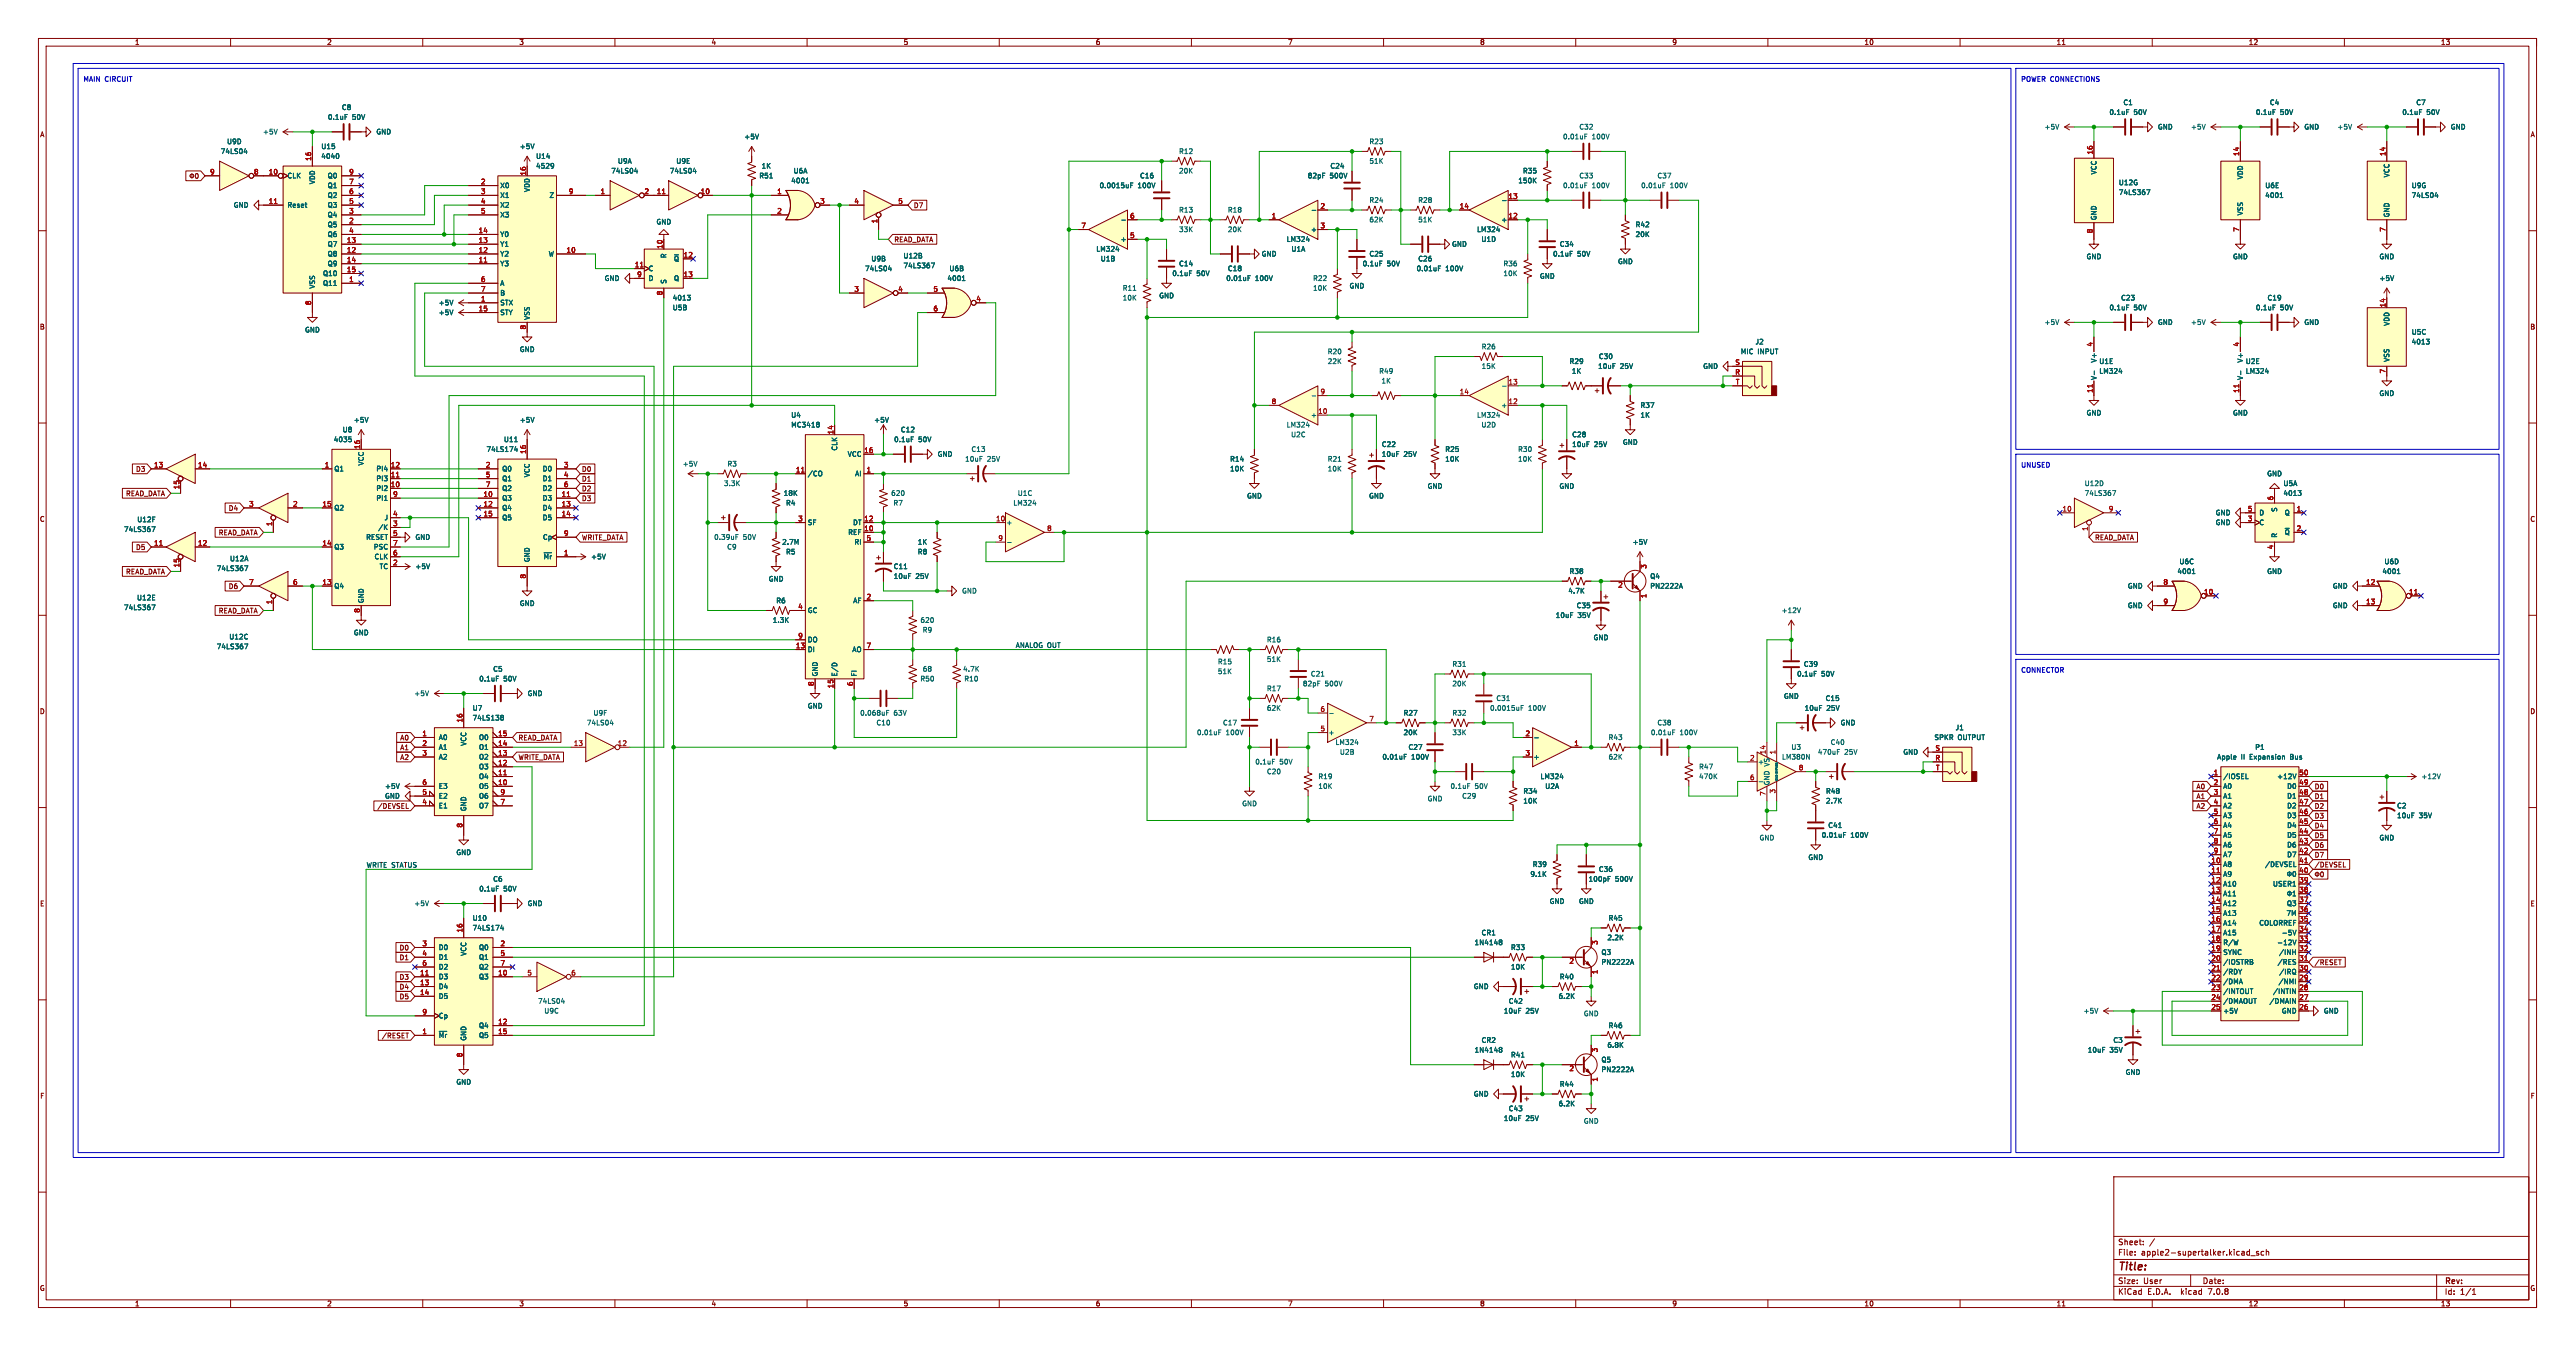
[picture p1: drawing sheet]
<svg xmlns="http://www.w3.org/2000/svg" width="670mm" height="350mm" viewBox="0 0 670 350" stroke-linecap="round" stroke-linejoin="round" font-family="sans-serif">
<defs><g id="words">
<text font-size="2.8" fill="#840000" x="551" y="330.9">Title:</text>
<g font-size="2.1" fill="#840000">
<text x="551" y="324">Sheet:</text>
<text x="551" y="326.7">File:</text>
<text x="557.1" y="326.7">apple2-supertalker.kicad_sch</text>
<text x="551" y="334.1">Size:</text>
<text x="557.7" y="334.1">User</text>
<text x="573" y="334.1">Date:</text>
<text x="636" y="334.3">Rev:</text>
<text x="551" y="336.9">KiCad</text>
<text x="558.7" y="336.9">E.D.A.</text>
<text x="567.6" y="336.9">kicad</text>
<text x="574.8" y="336.9">7.0.8</text>
<text x="636" y="336.9">Id:</text>
<text x="640.1" y="336.9">1/1</text>
</g>
<g font-size="1.8" fill="#840000">
<text x="35" y="11.9">1</text>
<text x="85" y="11.9">2</text>
<text x="135" y="11.9">3</text>
<text x="185" y="11.9">4</text>
<text x="235" y="11.9">5</text>
<text x="285" y="11.9">6</text>
<text x="335" y="11.9">7</text>
<text x="385" y="11.9">8</text>
<text x="435" y="11.9">9</text>
<text x="485" y="11.9">10</text>
<text x="535" y="11.9">11</text>
<text x="585" y="11.9">12</text>
<text x="635" y="11.9">13</text>
<text x="10.3" y="35.9">A</text>
<text x="658.3" y="35.9">A</text>
<text x="237.6" y="54.3">D7</text>
<text x="232.6" y="63.2">READ_DATA</text>
<text x="10.3" y="85.9">B</text>
<text x="658.3" y="85.9">B</text>
<text x="35.3" y="122.9">D3</text>
<text x="151.3" y="125.4">D1</text>
<text x="151.3" y="122.9">D0</text>
<text x="32.7" y="129.2">READ_DATA</text>
<text x="151.3" y="128">D2</text>
<text x="151.3" y="130.5">D3</text>
<text x="10.3" y="135.9">C</text>
<text x="59.4" y="133">D4</text>
<text x="658.3" y="135.9">C</text>
<text x="35.3" y="143.2">D5</text>
<text x="56.8" y="139.4">READ_DATA</text>
<text x="151.3" y="140.7">WRITE_DATA</text>
<text x="545" y="140.7">READ_DATA</text>
<text x="32.7" y="149.5">READ_DATA</text>
<text x="59.4" y="153.4">D6</text>
<text x="56.8" y="159.7">READ_DATA</text>
<text x="10.3" y="185.9">D</text>
<text x="658.3" y="185.9">D</text>
<text x="104" y="192.7">A0</text>
<text x="104" y="197.8">A2</text>
<text x="104" y="195.3">A1</text>
<text x="134.8" y="192.7">READ_DATA</text>
<text x="134.8" y="197.8">WRITE_DATA</text>
<text x="571.4" y="205.4">A0</text>
<text x="571.4" y="208">A1</text>
<text x="602.1" y="205.4">D0</text>
<text x="602.1" y="208">D1</text>
<text x="98.1" y="210.5">/DEVSEL</text>
<text x="571.4" y="210.5">A2</text>
<text x="602.1" y="210.5">D2</text>
<text x="602.1" y="213">D3</text>
<text x="602.1" y="215.6">D4</text>
<text x="602.1" y="220.7">D6</text>
<text x="602.1" y="218.1">D5</text>
<text x="602.1" y="225.7">/DEVSEL</text>
<text x="602.1" y="223.2">D7</text>
<text x="10.3" y="235.9">E</text>
<text x="658.3" y="235.9">E</text>
<text x="103.8" y="247.3">D0</text>
<text x="103.8" y="249.9">D1</text>
<text x="602.1" y="251.1">/RESET</text>
<text x="103.8" y="257.5">D4</text>
<text x="103.8" y="255">D3</text>
<text x="103.8" y="260">D5</text>
<text x="99.2" y="270.2">/RESET</text>
<text x="10.3" y="285.9">F</text>
<text x="658.3" y="285.9">F</text>
<text x="10.3" y="335.9">G</text>
<text x="658.3" y="335.9">G</text>
<text x="35" y="339.9">1</text>
<text x="85" y="339.9">2</text>
<text x="135" y="339.9">3</text>
<text x="185" y="339.9">4</text>
<text x="235" y="339.9">5</text>
<text x="285" y="339.9">6</text>
<text x="335" y="339.9">7</text>
<text x="385" y="339.9">8</text>
<text x="435" y="339.9">9</text>
<text x="485" y="339.9">10</text>
<text x="535" y="339.9">11</text>
<text x="585" y="339.9">12</text>
<text x="635" y="339.9">13</text>
</g>
<g font-size="1.8" fill="#0000c2">
<text x="21.6" y="21.3">MAIN CIRCUIT</text>
<text x="525.8" y="21.3">POWER CONNECTIONS</text>
<text x="525.8" y="121.7">UNUSED</text>
<text x="525.8" y="175">CONNECTOR</text>
</g>
<g font-size="1.8" fill="#006464">
<text x="88.8" y="28.8">C8</text>
<text x="552.4" y="27.5">C1</text>
<text x="590.5" y="27.5">C4</text>
<text x="628.6" y="27.5">C7</text>
<text x="68.3" y="35.2">+5V</text>
<text x="84.7" y="31.3">0.1uF</text>
<text x="91.1" y="31.3">50V</text>
<text x="97.8" y="35.2">GND</text>
<text x="410.8" y="33.9">C32</text>
<text x="531.9" y="33.9">+5V</text>
<text x="548.2" y="30.1">0.1uF</text>
<text x="554.6" y="30.1">50V</text>
<text x="561.4" y="33.9">GND</text>
<text x="570" y="33.9">+5V</text>
<text x="586.3" y="30.1">0.1uF</text>
<text x="592.7" y="30.1">50V</text>
<text x="599.5" y="33.9">GND</text>
<text x="608.1" y="33.9">+5V</text>
<text x="624.4" y="30.1">0.1uF</text>
<text x="630.8" y="30.1">50V</text>
<text x="637.6" y="33.9">GND</text>
<text x="57.3" y="40.2">74LS04</text>
<text x="59" y="37.7">U9D</text>
<text x="83.5" y="39">U15</text>
<text x="83.5" y="41.5">4040</text>
<text x="135.1" y="39">+5V</text>
<text x="139.4" y="41.5">U14</text>
<text x="193.5" y="36.4">+5V</text>
<text x="306.7" y="40.2">R12</text>
<text x="356.2" y="37.7">R23</text>
<text x="406" y="36.4">0.01uF</text>
<text x="413.7" y="36.4">100V</text>
<text x="74.7" y="46.6">CLK</text>
<text x="85.1" y="46.6">Q0</text>
<text x="139.4" y="44">4529</text>
<text x="158.9" y="45.3">74LS04</text>
<text x="160.6" y="42.8">U9A</text>
<text x="174.2" y="45.3">74LS04</text>
<text x="175.9" y="42.8">U9E</text>
<text x="197.4" y="46.6">R51</text>
<text x="198" y="44">1K</text>
<text x="205.8" y="47.9">4001</text>
<text x="206.4" y="45.3">U6A</text>
<text x="296.5" y="46.6">C16</text>
<text x="306.7" y="45.3">20K</text>
<text x="340.2" y="46.6">82pF</text>
<text x="346" y="46.6">500V</text>
<text x="346" y="44">C24</text>
<text x="356.2" y="42.8">51K</text>
<text x="394.9" y="47.9">150K</text>
<text x="396.1" y="45.3">R35</text>
<text x="410.8" y="46.6">C33</text>
<text x="431.1" y="46.6">C37</text>
<text x="545.7" y="45.5" transform="rotate(-90 545.7 45.5)">VCC</text>
<text x="583.8" y="46.8" transform="rotate(-90 583.8 46.8)">VDD</text>
<text x="621.9" y="46.3" transform="rotate(-90 621.9 46.3)">VCC</text>
<text x="82.1" y="48" transform="rotate(-90 82.1 48)">VDD</text>
<text x="85.1" y="51.7">Q2</text>
<text x="85.1" y="49.1">Q1</text>
<text x="130" y="49.1">X0</text>
<text x="130" y="51.7">X1</text>
<text x="138" y="50.1" transform="rotate(-90 138 50.1)">VDD</text>
<text x="142.9" y="51.7">Z</text>
<text x="286" y="49.1">0.0015uF</text>
<text x="296" y="49.1">100V</text>
<text x="356.2" y="52.9">R24</text>
<text x="368.9" y="52.9">R28</text>
<text x="406" y="49.1">0.01uF</text>
<text x="413.7" y="49.1">100V</text>
<text x="426.3" y="49.1">0.01uF</text>
<text x="434" y="49.1">100V</text>
<text x="551.2" y="48.4">U12G</text>
<text x="551.2" y="50.9">74LS367</text>
<text x="589.3" y="49.1">U6E</text>
<text x="589.3" y="51.7">4001</text>
<text x="627.4" y="49.1">U9G</text>
<text x="627.4" y="51.7">74LS04</text>
<text x="60.7" y="54.2">GND</text>
<text x="74.7" y="54.2">Reset</text>
<text x="85.1" y="59.3">Q5</text>
<text x="85.1" y="56.7">Q4</text>
<text x="85.1" y="54.2">Q3</text>
<text x="130" y="54.2">X2</text>
<text x="130" y="56.7">X3</text>
<text x="170.7" y="58.6">GND</text>
<text x="306.7" y="55.5">R13</text>
<text x="319.4" y="55.5">R18</text>
<text x="356.2" y="58">62K</text>
<text x="368.9" y="58">51K</text>
<text x="390.5" y="58">+</text>
<text x="425.5" y="59.3">R42</text>
<text x="545.7" y="57.4" transform="rotate(-90 545.7 57.4)">GND</text>
<text x="583.8" y="56.1" transform="rotate(-90 583.8 56.1)">VSS</text>
<text x="621.9" y="56.6" transform="rotate(-90 621.9 56.6)">GND</text>
<text x="85.1" y="64.4">Q7</text>
<text x="85.1" y="61.8">Q6</text>
<text x="130" y="64.4">Y1</text>
<text x="130" y="61.8">Y0</text>
<text x="285.1" y="65.6">LM324</text>
<text x="291.5" y="63.1">+</text>
<text x="306.7" y="60.6">33K</text>
<text x="319.4" y="60.6">20K</text>
<text x="334.7" y="63.1">LM324</text>
<text x="335.9" y="65.6">U1A</text>
<text x="341" y="60.6">+</text>
<text x="377.7" y="64.4">GND</text>
<text x="384.2" y="60.6">LM324</text>
<text x="385.3" y="63.1">U1D</text>
<text x="405.7" y="64.4">C34</text>
<text x="425.5" y="61.8">20K</text>
<text x="83.9" y="72">Q10</text>
<text x="85.1" y="66.9">Q8</text>
<text x="85.1" y="69.4">Q9</text>
<text x="130" y="69.4">Y3</text>
<text x="130" y="66.9">Y2</text>
<text x="142.6" y="66.9">W</text>
<text x="168.7" y="70.7">C</text>
<text x="173.6" y="67.3" transform="rotate(-90 173.6 67.3)">R</text>
<text x="175.3" y="68.2">~{Q}</text>
<text x="225" y="70.7">74LS04</text>
<text x="226.6" y="68.2">U9B</text>
<text x="235" y="67.4">U12B</text>
<text x="235" y="70">74LS367</text>
<text x="246.9" y="70.7">U6B</text>
<text x="286.3" y="68.2">U1B</text>
<text x="304.4" y="72">0.1uF</text>
<text x="306.7" y="69.4">C14</text>
<text x="310.8" y="72">50V</text>
<text x="319.4" y="70.7">C18</text>
<text x="328.2" y="66.9">GND</text>
<text x="353.9" y="69.4">0.1uF</text>
<text x="356.2" y="66.9">C25</text>
<text x="360.3" y="69.4">50V</text>
<text x="367.9" y="70.7">0.01uF</text>
<text x="368.9" y="68.2">C26</text>
<text x="375.6" y="70.7">100V</text>
<text x="391.1" y="69.4">R36</text>
<text x="391.1" y="72">10K</text>
<text x="403.4" y="66.9">0.1uF</text>
<text x="409.9" y="66.9">50V</text>
<text x="420.9" y="68.9">GND</text>
<text x="542.8" y="67.6">GND</text>
<text x="580.9" y="67.6">GND</text>
<text x="619" y="67.6">GND</text>
<text x="82.1" y="75.2" transform="rotate(-90 82.1 75.2)">VSS</text>
<text x="83.9" y="74.5">Q11</text>
<text x="130" y="74.5">A</text>
<text x="130" y="77.1">B</text>
<text x="157.2" y="73.3">GND</text>
<text x="168.7" y="73.3">D</text>
<text x="173.6" y="73.9" transform="rotate(-90 173.6 73.9)">S</text>
<text x="175.3" y="73.3">Q</text>
<text x="246.4" y="73.3">4001</text>
<text x="292" y="75.8">R11</text>
<text x="301.5" y="77.8">GND</text>
<text x="318.4" y="73.3">0.01uF</text>
<text x="326" y="73.3">100V</text>
<text x="341.5" y="73.3">R22</text>
<text x="341.5" y="75.8">10K</text>
<text x="351" y="75.2">GND</text>
<text x="400.6" y="72.7">GND</text>
<text x="619" y="73.3">+5V</text>
<text x="114" y="79.6">+5V</text>
<text x="114" y="82.1">+5V</text>
<text x="130" y="79.6">STX</text>
<text x="130" y="82.1">STY</text>
<text x="138" y="83.3" transform="rotate(-90 138 83.3)">VSS</text>
<text x="174.9" y="80.9">U5B</text>
<text x="174.9" y="78.3">4013</text>
<text x="292" y="78.3">10K</text>
<text x="548.2" y="80.9">0.1uF</text>
<text x="551.8" y="78.3">C23</text>
<text x="554.6" y="80.9">50V</text>
<text x="586.3" y="80.9">0.1uF</text>
<text x="589.9" y="78.3">C19</text>
<text x="592.7" y="80.9">50V</text>
<text x="79.2" y="86.7">GND</text>
<text x="456.6" y="89.8">J2</text>
<text x="531.9" y="84.7">+5V</text>
<text x="561.4" y="84.7">GND</text>
<text x="570" y="84.7">+5V</text>
<text x="599.5" y="84.7">GND</text>
<text x="621.9" y="84.9" transform="rotate(-90 621.9 84.9)">VDD</text>
<text x="627.4" y="87.2">U5C</text>
<text x="627.4" y="89.8">4013</text>
<text x="135.1" y="91.7">GND</text>
<text x="345.3" y="92.3">R20</text>
<text x="345.3" y="94.8">22K</text>
<text x="385.4" y="91">R26</text>
<text x="408.3" y="94.8">R29</text>
<text x="415.9" y="93.6">C30</text>
<text x="452.8" y="92.3">MIC</text>
<text x="457.3" y="92.3">INPUT</text>
<text x="545.7" y="94.4" transform="rotate(-90 545.7 94.4)">V+</text>
<text x="546.1" y="94.8">U1E</text>
<text x="583.8" y="94.4" transform="rotate(-90 583.8 94.4)">V+</text>
<text x="584.2" y="94.8">U2E</text>
<text x="621.9" y="94.2" transform="rotate(-90 621.9 94.2)">VSS</text>
<text x="358.7" y="97.4">R49</text>
<text x="359.3" y="99.9">1K</text>
<text x="385.4" y="96.1">15K</text>
<text x="408.9" y="97.4">1K</text>
<text x="415.7" y="96.1">10uF</text>
<text x="421.5" y="96.1">25V</text>
<text x="443" y="96.1">GND</text>
<text x="545.7" y="98.9" transform="rotate(-90 545.7 98.9)">V-</text>
<text x="546.1" y="97.4">LM324</text>
<text x="583.8" y="98.9" transform="rotate(-90 583.8 98.9)">V-</text>
<text x="584.2" y="97.4">LM324</text>
<text x="390.5" y="106.3">+</text>
<text x="426.7" y="106.3">R37</text>
<text x="619" y="103.2">GND</text>
<text x="89" y="112.6">U8</text>
<text x="91.9" y="110.1">+5V</text>
<text x="135.1" y="110.1">+5V</text>
<text x="205.7" y="108.8">U4</text>
<text x="205.7" y="111.4">MC3418</text>
<text x="227.3" y="110.1">+5V</text>
<text x="234.3" y="112.6">C12</text>
<text x="334.7" y="111.4">LM324</text>
<text x="335.8" y="113.9">U2C</text>
<text x="341" y="108.8">+</text>
<text x="384.2" y="108.8">LM324</text>
<text x="385.3" y="111.4">U2D</text>
<text x="409" y="113.9">C28</text>
<text x="426.7" y="108.8">1K</text>
<text x="542.8" y="108.2">GND</text>
<text x="580.9" y="108.2">GND</text>
<text x="86.7" y="115.2">4035</text>
<text x="126.5" y="117.7">74LS174</text>
<text x="131" y="115.2">U11</text>
<text x="218" y="117.3" transform="rotate(-90 218 117.3)">CLK</text>
<text x="220.5" y="119">VCC</text>
<text x="232" y="115.2">0.1uF</text>
<text x="238.4" y="115.2">50V</text>
<text x="243.8" y="119">GND</text>
<text x="252.6" y="117.7">C13</text>
<text x="359.4" y="116.4">C22</text>
<text x="359.4" y="119">10uF</text>
<text x="365.2" y="119">25V</text>
<text x="375.9" y="117.7">R25</text>
<text x="394.9" y="117.7">R30</text>
<text x="409" y="116.4">10uF</text>
<text x="414.8" y="116.4">25V</text>
<text x="422.1" y="115.9">GND</text>
<text x="86.9" y="122.8">Q1</text>
<text x="94.8" y="121.2" transform="rotate(-90 94.8 121.2)">VCC</text>
<text x="97.8" y="125.3">PI3</text>
<text x="97.8" y="122.8">PI4</text>
<text x="130.6" y="122.8">Q0</text>
<text x="130.6" y="125.3">Q1</text>
<text x="138" y="124.2" transform="rotate(-90 138 124.2)">VCC</text>
<text x="141.1" y="122.8">D0</text>
<text x="141.1" y="125.3">D1</text>
<text x="177.5" y="121.5">+5V</text>
<text x="189.2" y="121.5">R3</text>
<text x="210.1" y="124.1">/CO</text>
<text x="222.4" y="124.1">AI</text>
<text x="251" y="120.2">10uF</text>
<text x="256.8" y="120.2">25V</text>
<text x="319.9" y="120.2">R14</text>
<text x="319.9" y="122.8">10K</text>
<text x="345.3" y="120.2">R21</text>
<text x="345.3" y="122.8">10K</text>
<text x="375.9" y="120.2">10K</text>
<text x="394.9" y="120.2">10K</text>
<text x="589.8" y="124.1">GND</text>
<text x="97.8" y="127.9">PI2</text>
<text x="97.8" y="130.4">PI1</text>
<text x="130.6" y="130.4">Q3</text>
<text x="130.6" y="127.9">Q2</text>
<text x="141.1" y="130.4">D3</text>
<text x="141.1" y="127.9">D2</text>
<text x="188.3" y="126.6">3.3K</text>
<text x="203.8" y="129.1">18K</text>
<text x="204.4" y="131.7">R4</text>
<text x="231.8" y="129.1">620</text>
<text x="232.3" y="131.7">R7</text>
<text x="263.5" y="131.7">LM324</text>
<text x="264.7" y="129.1">U1C</text>
<text x="324.4" y="129.8">GND</text>
<text x="356.1" y="129.8">GND</text>
<text x="371.3" y="127.3">GND</text>
<text x="405.6" y="127.3">GND</text>
<text x="542.3" y="126.6">U12D</text>
<text x="542.3" y="129.1">74LS367</text>
<text x="594" y="126.6">U5A</text>
<text x="594" y="129.1">4013</text>
<text x="35.6" y="136">U12F</text>
<text x="86.9" y="132.9">Q2</text>
<text x="99.9" y="135.5">J</text>
<text x="130.6" y="132.9">Q4</text>
<text x="130.6" y="135.5">Q5</text>
<text x="141.1" y="132.9">D4</text>
<text x="141.1" y="135.5">D5</text>
<text x="210.1" y="136.8">SF</text>
<text x="221.8" y="136.8">DT</text>
<text x="261.7" y="136.8">+</text>
<text x="576.4" y="134.2">GND</text>
<text x="576.4" y="136.8">GND</text>
<text x="587.8" y="136.8">C</text>
<text x="587.8" y="134.2">D</text>
<text x="592.7" y="133.2" transform="rotate(-90 592.7 133.2)">S</text>
<text x="594.3" y="134.2">Q</text>
<text x="32.1" y="138.5">74LS367</text>
<text x="86.9" y="143.1">Q3</text>
<text x="95.1" y="140.6">RESET</text>
<text x="97.1" y="143.1">PSC</text>
<text x="98.3" y="138">/K</text>
<text x="108" y="140.6">GND</text>
<text x="141.1" y="140.6">Cp</text>
<text x="185.7" y="140.6">0.39uF</text>
<text x="189.1" y="143.1">C9</text>
<text x="193.3" y="140.6">50V</text>
<text x="203.4" y="141.8">2.7M</text>
<text x="220.6" y="139.3">REF</text>
<text x="222.2" y="141.8">RI</text>
<text x="238.7" y="141.8">1K</text>
<text x="424.7" y="141.8">+5V</text>
<text x="592.7" y="140" transform="rotate(-90 592.7 140)">R</text>
<text x="594.3" y="139.3">~{Q}</text>
<text x="56.3" y="148.7">74LS367</text>
<text x="59.7" y="146.2">U12A</text>
<text x="97.3" y="145.6">CLK</text>
<text x="98.7" y="148.2">TC</text>
<text x="108" y="148.2">+5V</text>
<text x="138" y="146.3" transform="rotate(-90 138 146.3)">GND</text>
<text x="141.3" y="145.6">~{Mr}</text>
<text x="153.7" y="145.6">+5V</text>
<text x="204.4" y="144.4">R5</text>
<text x="232.4" y="148.2">C11</text>
<text x="238.7" y="144.4">R8</text>
<text x="408.3" y="149.5">R38</text>
<text x="566.4" y="149.5">4001</text>
<text x="567" y="146.9">U6C</text>
<text x="589.8" y="149.5">GND</text>
<text x="619.8" y="149.5">4001</text>
<text x="620.3" y="146.9">U6D</text>
<text x="86.9" y="153.3">Q4</text>
<text x="199.9" y="151.4">GND</text>
<text x="232.4" y="150.7">10uF</text>
<text x="238.2" y="150.7">25V</text>
<text x="250.2" y="154.5">GND</text>
<text x="408" y="154.5">4.7K</text>
<text x="429.3" y="150.7">Q4</text>
<text x="429.3" y="153.3">PN2222A</text>
<text x="553.5" y="153.3">GND</text>
<text x="606.9" y="153.3">GND</text>
<text x="32.1" y="158.9">74LS367</text>
<text x="35.5" y="156.3">U12E</text>
<text x="94.8" y="157" transform="rotate(-90 94.8 157)">GND</text>
<text x="135.1" y="157.8">GND</text>
<text x="201.9" y="157.1">R6</text>
<text x="210.1" y="159.6">GC</text>
<text x="221.9" y="157.1">AF</text>
<text x="404.7" y="160.9">10uF</text>
<text x="410.1" y="158.3">C35</text>
<text x="410.5" y="160.9">35V</text>
<text x="463.4" y="159.6">+12V</text>
<text x="553.5" y="158.3">GND</text>
<text x="606.9" y="158.3">GND</text>
<text x="59.5" y="166.5">U12C</text>
<text x="91.9" y="165.4">GND</text>
<text x="201" y="162.2">1.3K</text>
<text x="210.1" y="167.2">DO</text>
<text x="239.4" y="162.2">620</text>
<text x="240" y="164.7">R9</text>
<text x="329.5" y="167.2">R16</text>
<text x="414.5" y="166.7">GND</text>
<text x="56.3" y="169">74LS367</text>
<text x="210.1" y="169.8">DI</text>
<text x="221.7" y="169.8">AO</text>
<text x="316.8" y="172.9">R15</text>
<text x="329.5" y="172.3">51K</text>
<text x="377.8" y="173.6">R31</text>
<text x="469.2" y="173.6">C39</text>
<text x="124" y="177.4">0.1uF</text>
<text x="128.2" y="174.9">C5</text>
<text x="130.5" y="177.4">50V</text>
<text x="213" y="176" transform="rotate(-90 213 176)">GND</text>
<text x="218" y="176" transform="rotate(-90 218 176)">E/D</text>
<text x="223.1" y="176" transform="rotate(-90 223.1 176)">FI</text>
<text x="239.4" y="177.4">R50</text>
<text x="240" y="174.9">68</text>
<text x="250.5" y="174.9">4.7K</text>
<text x="250.8" y="177.4">R10</text>
<text x="316.8" y="175.5">51K</text>
<text x="329.5" y="179.9">R17</text>
<text x="338.9" y="178.7">82pF</text>
<text x="341" y="176.1">C21</text>
<text x="344.7" y="178.7">500V</text>
<text x="377.8" y="178.7">20K</text>
<text x="466.9" y="176.1">0.1uF</text>
<text x="473.4" y="176.1">50V</text>
<text x="107.7" y="181.2">+5V</text>
<text x="122.9" y="185">U7</text>
<text x="137.2" y="181.2">GND</text>
<text x="210.1" y="184.4">GND</text>
<text x="329.5" y="185">62K</text>
<text x="387.6" y="185">0.0015uF</text>
<text x="389.2" y="182.5">C31</text>
<text x="397.6" y="185">100V</text>
<text x="464.1" y="181.9">GND</text>
<text x="469.4" y="185">10uF</text>
<text x="474.9" y="182.5">C15</text>
<text x="475.3" y="185">25V</text>
<text x="122.9" y="187.6">74LS138</text>
<text x="152.6" y="188.8">74LS04</text>
<text x="154.3" y="186.3">U9F</text>
<text x="223.7" y="186.3">0.068uF</text>
<text x="227.9" y="188.8">C10</text>
<text x="232.5" y="186.3">63V</text>
<text x="310.8" y="191.4">0.01uF</text>
<text x="318.1" y="188.8">C17</text>
<text x="318.4" y="191.4">100V</text>
<text x="345.6" y="191.4">+</text>
<text x="365.1" y="186.3">R27</text>
<text x="365.1" y="191.4">20K</text>
<text x="377.8" y="186.3">R32</text>
<text x="377.8" y="191.4">33K</text>
<text x="428.9" y="191.4">0.01uF</text>
<text x="431.1" y="188.8">C38</text>
<text x="436.5" y="191.4">100V</text>
<text x="478.8" y="188.8">GND</text>
<text x="508.7" y="190.1">J1</text>
<text x="114" y="192.6">A0</text>
<text x="114" y="195.2">A1</text>
<text x="114" y="197.7">A2</text>
<text x="121.5" y="194.1" transform="rotate(-90 121.5 194.1)">VCC</text>
<text x="124.5" y="197.7">O2</text>
<text x="124.5" y="195.2">O1</text>
<text x="124.5" y="192.6">O0</text>
<text x="347.4" y="193.9">LM324</text>
<text x="348.5" y="196.4">U2B</text>
<text x="359" y="197.7">0.01uF</text>
<text x="366.4" y="195.2">C27</text>
<text x="366.7" y="197.7">100V</text>
<text x="398.9" y="197.7">+</text>
<text x="418.4" y="192.6">R43</text>
<text x="418.4" y="197.7">62K</text>
<text x="463.5" y="197.7">LM380N</text>
<text x="466" y="195.2">U3</text>
<text x="472.9" y="196.4">470uF</text>
<text x="476.2" y="193.9">C40</text>
<text x="479.9" y="196.4">25V</text>
<text x="495.1" y="196.4">GND</text>
<text x="503.2" y="192.6">SPKR</text>
<text x="509.4" y="192.6">OUTPUT</text>
<text x="576.8" y="197.7">Apple</text>
<text x="583.1" y="197.7">II</text>
<text x="585.5" y="197.7">Expansion</text>
<text x="586.7" y="195.2">P1</text>
<text x="596.2" y="197.7">Bus</text>
<text x="124.5" y="202.8">O4</text>
<text x="124.5" y="200.3">O3</text>
<text x="326" y="199">0.1uF</text>
<text x="329.5" y="201.5">C20</text>
<text x="332.4" y="199">50V</text>
<text x="342.9" y="202.8">R19</text>
<text x="400.7" y="202.8">LM324</text>
<text x="442" y="200.3">R47</text>
<text x="442" y="202.8">470K</text>
<text x="457.3" y="199">+</text>
<text x="578.4" y="202.8">/IOSEL</text>
<text x="592.4" y="202.8">+12V</text>
<text x="629.9" y="202.8">+12V</text>
<text x="100.1" y="207.9">GND</text>
<text x="100.1" y="205.3">+5V</text>
<text x="114" y="207.9">E2</text>
<text x="114" y="205.3">E3</text>
<text x="124.5" y="205.3">O5</text>
<text x="124.5" y="207.9">O6</text>
<text x="323.1" y="209.8">GND</text>
<text x="342.9" y="205.3">10K</text>
<text x="371.3" y="208.6">GND</text>
<text x="376.8" y="205.3">0.1uF</text>
<text x="380.3" y="207.9">C29</text>
<text x="383.2" y="205.3">50V</text>
<text x="396.3" y="206.6">R34</text>
<text x="396.3" y="209.1">10K</text>
<text x="401.9" y="205.3">U2A</text>
<text x="460.6" y="204.3" transform="rotate(-90 460.6 204.3)">GND VS</text>
<text x="475" y="206.6">R48</text>
<text x="475" y="209.1">2.7K</text>
<text x="578.4" y="205.3">A0</text>
<text x="578.4" y="207.9">A1</text>
<text x="595" y="207.9">D1</text>
<text x="595" y="205.3">D0</text>
<text x="114" y="210.4">E1</text>
<text x="121.5" y="211.1" transform="rotate(-90 121.5 211.1)">GND</text>
<text x="124.5" y="210.4">O7</text>
<text x="475.6" y="215.5">C41</text>
<text x="578.4" y="210.4">A2</text>
<text x="578.4" y="213">A3</text>
<text x="578.4" y="215.5">A4</text>
<text x="595" y="215.5">D4</text>
<text x="595" y="213">D3</text>
<text x="595" y="210.4">D2</text>
<text x="623.6" y="210.4">C2</text>
<text x="623.6" y="213">10uF</text>
<text x="629.4" y="213">35V</text>
<text x="457.7" y="218.7">GND</text>
<text x="473.3" y="218">0.01uF</text>
<text x="481" y="218">100V</text>
<text x="578.4" y="218">A5</text>
<text x="578.4" y="220.6">A6</text>
<text x="595" y="220.6">D6</text>
<text x="595" y="218">D5</text>
<text x="619" y="218.7">GND</text>
<text x="118.6" y="222.5">GND</text>
<text x="398.7" y="225.7">R39</text>
<text x="415.9" y="226.9">C36</text>
<text x="470.4" y="223.8">GND</text>
<text x="578.4" y="225.7">A8</text>
<text x="578.4" y="223.1">A7</text>
<text x="589.2" y="225.7">/DEVSEL</text>
<text x="595" y="223.1">D7</text>
<text x="124" y="232">0.1uF</text>
<text x="128.2" y="229.5">C6</text>
<text x="130.5" y="232">50V</text>
<text x="398.1" y="228.2">9.1K</text>
<text x="413.2" y="229.5">100pF</text>
<text x="420.3" y="229.5">500V</text>
<text x="578.4" y="228.2">A9</text>
<text x="578.4" y="230.7">A10</text>
<text x="578.4" y="233.3">A11</text>
<text x="591.3" y="230.7">USER1</text>
<text x="107.7" y="235.8">+5V</text>
<text x="122.9" y="239.6">U10</text>
<text x="137.2" y="235.8">GND</text>
<text x="403.1" y="235.2">GND</text>
<text x="410.7" y="235.2">GND</text>
<text x="418.4" y="239.6">R45</text>
<text x="578.4" y="235.8">A12</text>
<text x="578.4" y="238.4">A13</text>
<text x="594.8" y="238.4">7M</text>
<text x="594.9" y="235.8">Q3</text>
<text x="122.9" y="242.2">74LS174</text>
<text x="383.6" y="246">1N4148</text>
<text x="385.4" y="243.4">CR1</text>
<text x="418.1" y="244.7">2.2K</text>
<text x="578.4" y="240.9">A14</text>
<text x="578.4" y="243.4">A15</text>
<text x="578.4" y="246">R/W</text>
<text x="587.7" y="240.9">COLORREF</text>
<text x="592.4" y="246">-12V</text>
<text x="593.6" y="243.4">-5V</text>
<text x="114" y="247.2">D0</text>
<text x="114" y="249.8">D1</text>
<text x="121.5" y="248.7" transform="rotate(-90 121.5 248.7)">VCC</text>
<text x="124.5" y="247.2">Q0</text>
<text x="124.5" y="249.8">Q1</text>
<text x="393" y="247.2">R33</text>
<text x="416.6" y="248.5">Q3</text>
<text x="416.6" y="251.1">PN2222A</text>
<text x="578.4" y="248.5">SYNC</text>
<text x="578.4" y="251.1">/IOSTRB</text>
<text x="592.5" y="251.1">/RES</text>
<text x="592.9" y="248.5">/INH</text>
<text x="114" y="254.9">D3</text>
<text x="114" y="257.4">D4</text>
<text x="114" y="252.3">D2</text>
<text x="124.5" y="254.9">Q3</text>
<text x="124.5" y="252.3">Q2</text>
<text x="383.3" y="257.4">GND</text>
<text x="393" y="252.3">10K</text>
<text x="405.7" y="254.9">R40</text>
<text x="578.4" y="253.6">/RDY</text>
<text x="578.4" y="256.1">/DMA</text>
<text x="592.7" y="256.1">/NMI</text>
<text x="592.9" y="253.6">/IRQ</text>
<text x="114" y="259.9">D5</text>
<text x="139.9" y="261.2">74LS04</text>
<text x="141.5" y="263.8">U9C</text>
<text x="391.2" y="263.8">10uF</text>
<text x="392.4" y="261.2">C42</text>
<text x="397" y="263.8">25V</text>
<text x="405.4" y="259.9">6.2K</text>
<text x="542" y="263.8">+5V</text>
<text x="578.4" y="258.7">/INTOUT</text>
<text x="578.4" y="261.2">/DMAOUT</text>
<text x="578.4" y="263.8">+5V</text>
<text x="590.4" y="261.2">/DMAIN</text>
<text x="591.3" y="258.7">/INTIN</text>
<text x="593.6" y="263.8">GND</text>
<text x="604.5" y="263.8">GND</text>
<text x="114" y="265">Cp</text>
<text x="124.5" y="267.6">Q4</text>
<text x="412" y="264.5">GND</text>
<text x="418.4" y="267.6">R46</text>
<text x="114" y="270.1">~{Mr}</text>
<text x="121.5" y="270.8" transform="rotate(-90 121.5 270.8)">GND</text>
<text x="124.5" y="270.1">Q5</text>
<text x="383.6" y="273.9">1N4148</text>
<text x="385.4" y="271.4">CR2</text>
<text x="393" y="275.2">R41</text>
<text x="418.1" y="272.6">6.8K</text>
<text x="543.1" y="273.9">10uF</text>
<text x="548.9" y="273.9">35V</text>
<text x="549.8" y="271.4">C3</text>
<text x="393" y="280.3">10K</text>
<text x="416.6" y="276.5">Q5</text>
<text x="416.6" y="279">PN2222A</text>
<text x="553" y="279.7">GND</text>
<text x="118.6" y="282.2">GND</text>
<text x="383.3" y="285.3">GND</text>
<text x="405.4" y="287.9">6.2K</text>
<text x="405.7" y="282.8">R44</text>
<text x="391.2" y="291.7">10uF</text>
<text x="392.4" y="289.2">C43</text>
<text x="397" y="291.7">25V</text>
<text x="412" y="292.4">GND</text>
</g>
<g font-size="1.8" fill="#a90000">
<text x="81" y="42" transform="rotate(-90 81 42)">16</text>
<text x="544.6" y="40.3" transform="rotate(-90 544.6 40.3)">16</text>
<text x="582.7" y="40.7" transform="rotate(-90 582.7 40.7)">14</text>
<text x="620.8" y="40.7" transform="rotate(-90 620.8 40.7)">14</text>
<text x="54.5" y="45.5">9</text>
<text x="66" y="45.5">8</text>
<text x="69.8" y="45.5">10</text>
<text x="90.7" y="45.5">9</text>
<text x="136.9" y="45.8" transform="rotate(-90 136.9 45.8)">16</text>
<text x="69.8" y="53.1">11</text>
<text x="90.7" y="53.1">5</text>
<text x="90.7" y="50.5">6</text>
<text x="90.7" y="48">7</text>
<text x="125" y="48">2</text>
<text x="125" y="50.5">3</text>
<text x="125" y="53.1">4</text>
<text x="147.9" y="50.5">9</text>
<text x="156.1" y="50.5">1</text>
<text x="167.6" y="50.5">2</text>
<text x="170.8" y="50.5">11</text>
<text x="182.2" y="50.5">10</text>
<text x="202.1" y="50.5">1</text>
<text x="213.3" y="53.1">3</text>
<text x="222.2" y="53.1">4</text>
<text x="233.6" y="53.1">5</text>
<text x="392.4" y="51.8">13</text>
<text x="90.7" y="58.2">2</text>
<text x="90.7" y="55.6">3</text>
<text x="125" y="55.6">5</text>
<text x="202.1" y="55.6">2</text>
<text x="228.3" y="58.2" transform="rotate(-90 228.3 58.2)">1</text>
<text x="281.2" y="59.4">7</text>
<text x="293.9" y="56.9">6</text>
<text x="330.8" y="56.9">1</text>
<text x="343.5" y="54.4">2</text>
<text x="343.5" y="59.4">3</text>
<text x="379.7" y="54.4">14</text>
<text x="392.4" y="56.9">12</text>
<text x="90.1" y="65.8">12</text>
<text x="90.1" y="63.2">13</text>
<text x="90.7" y="60.7">4</text>
<text x="124.4" y="65.8">12</text>
<text x="124.4" y="63.2">13</text>
<text x="124.4" y="60.7">14</text>
<text x="147.3" y="65.8">10</text>
<text x="172.5" y="64.8" transform="rotate(-90 172.5 64.8)">10</text>
<text x="293.9" y="62">5</text>
<text x="544.6" y="60.8" transform="rotate(-90 544.6 60.8)">8</text>
<text x="582.7" y="60.4" transform="rotate(-90 582.7 60.4)">7</text>
<text x="620.8" y="60.4" transform="rotate(-90 620.8 60.4)">7</text>
<text x="90.1" y="68.3">14</text>
<text x="90.1" y="70.9">15</text>
<text x="124.4" y="68.3">11</text>
<text x="165.1" y="69.6">11</text>
<text x="177.8" y="67.1">12</text>
<text x="90.7" y="73.4">1</text>
<text x="125" y="73.4">6</text>
<text x="125" y="75.9">7</text>
<text x="165.7" y="72.1">9</text>
<text x="172.5" y="76.9" transform="rotate(-90 172.5 76.9)">8</text>
<text x="177.8" y="72.1">13</text>
<text x="222.2" y="75.9">3</text>
<text x="233.6" y="75.9">4</text>
<text x="242.8" y="75.9">5</text>
<text x="81" y="79.4" transform="rotate(-90 81 79.4)">8</text>
<text x="124.4" y="81">15</text>
<text x="125" y="78.5">1</text>
<text x="242.8" y="81">6</text>
<text x="253.9" y="78.5">4</text>
<text x="620.8" y="80.1" transform="rotate(-90 620.8 80.1)">14</text>
<text x="136.9" y="85.8" transform="rotate(-90 136.9 85.8)">8</text>
<text x="451.4" y="95">S</text>
<text x="544.6" y="90.2" transform="rotate(-90 544.6 90.2)">4</text>
<text x="582.7" y="90.2" transform="rotate(-90 582.7 90.2)">4</text>
<text x="392.4" y="100.1">13</text>
<text x="451.4" y="97.5">R</text>
<text x="451.5" y="100.1">T</text>
<text x="620.8" y="97.2" transform="rotate(-90 620.8 97.2)">7</text>
<text x="330.8" y="105.2">8</text>
<text x="342.9" y="107.7">10</text>
<text x="343.5" y="102.6">9</text>
<text x="379.7" y="102.6">14</text>
<text x="392.4" y="105.2">12</text>
<text x="544.6" y="102.3" transform="rotate(-90 544.6 102.3)">11</text>
<text x="582.7" y="102.3" transform="rotate(-90 582.7 102.3)">11</text>
<text x="216.9" y="113.1" transform="rotate(-90 216.9 113.1)">14</text>
<text x="93.7" y="116.9" transform="rotate(-90 93.7 116.9)">16</text>
<text x="136.9" y="118.2" transform="rotate(-90 136.9 118.2)">16</text>
<text x="224.7" y="117.9">16</text>
<text x="40" y="121.7">13</text>
<text x="51.4" y="121.7">14</text>
<text x="84.4" y="121.7">1</text>
<text x="101.6" y="124.2">11</text>
<text x="101.6" y="121.7">12</text>
<text x="126.3" y="121.7">2</text>
<text x="126.3" y="124.2">5</text>
<text x="146.6" y="121.7">3</text>
<text x="146.6" y="124.2">4</text>
<text x="207" y="122.9">11</text>
<text x="225.4" y="122.9">1</text>
<text x="46.7" y="127.4" transform="rotate(-90 46.7 127.4)">15</text>
<text x="64.7" y="131.8">3</text>
<text x="76.1" y="131.8">2</text>
<text x="83.8" y="131.8">15</text>
<text x="101.6" y="126.7">10</text>
<text x="102.2" y="129.3">9</text>
<text x="125.7" y="129.3">10</text>
<text x="125.7" y="131.8">12</text>
<text x="126.3" y="126.7">7</text>
<text x="146" y="129.3">11</text>
<text x="146" y="131.8">13</text>
<text x="146.6" y="126.7">6</text>
<text x="591.6" y="130.2" transform="rotate(-90 591.6 130.2)">6</text>
<text x="70.9" y="136.9" transform="rotate(-90 70.9 136.9)">1</text>
<text x="102.2" y="136.9">3</text>
<text x="102.2" y="134.4">4</text>
<text x="125.7" y="134.4">15</text>
<text x="146" y="134.4">14</text>
<text x="207.6" y="135.6">3</text>
<text x="224.7" y="135.6">12</text>
<text x="259" y="135.6">10</text>
<text x="536.5" y="133.1">10</text>
<text x="548.6" y="133.1">9</text>
<text x="584.8" y="135.6">3</text>
<text x="584.8" y="133.1">5</text>
<text x="597.5" y="133.1">1</text>
<text x="40" y="142">11</text>
<text x="51.4" y="142">12</text>
<text x="83.8" y="142">14</text>
<text x="102.2" y="139.4">5</text>
<text x="102.2" y="142">7</text>
<text x="146.6" y="139.4">9</text>
<text x="224.7" y="138.2">10</text>
<text x="225.4" y="140.7">5</text>
<text x="259.6" y="140.7">9</text>
<text x="272.3" y="138.2">8</text>
<text x="543.3" y="138.2" transform="rotate(-90 543.3 138.2)">1</text>
<text x="591.6" y="142.9" transform="rotate(-90 591.6 142.9)">4</text>
<text x="597.5" y="138.2">2</text>
<text x="46.7" y="147.7" transform="rotate(-90 46.7 147.7)">15</text>
<text x="102.2" y="147.1">2</text>
<text x="102.2" y="144.5">6</text>
<text x="146.6" y="144.5">1</text>
<text x="428.7" y="148" transform="rotate(-90 428.7 148)">3</text>
<text x="64.7" y="152.1">7</text>
<text x="76.1" y="152.1">6</text>
<text x="83.8" y="152.1">13</text>
<text x="136.9" y="150.6" transform="rotate(-90 136.9 150.6)">8</text>
<text x="225.4" y="156">2</text>
<text x="420.9" y="153.1">2</text>
<text x="428.7" y="155.6" transform="rotate(-90 428.7 155.6)">1</text>
<text x="562.8" y="152.1">8</text>
<text x="573.4" y="154.7">10</text>
<text x="615.5" y="152.1">12</text>
<text x="626.7" y="154.7">11</text>
<text x="70.9" y="157.2" transform="rotate(-90 70.9 157.2)">1</text>
<text x="93.7" y="159.5" transform="rotate(-90 93.7 159.5)">8</text>
<text x="207.6" y="158.5">4</text>
<text x="562.8" y="157.2">9</text>
<text x="615.5" y="157.2">13</text>
<text x="207.6" y="166.1">9</text>
<text x="207" y="168.7">13</text>
<text x="225.4" y="168.7">7</text>
<text x="211.8" y="178.5" transform="rotate(-90 211.8 178.5)">8</text>
<text x="216.9" y="179.1" transform="rotate(-90 216.9 179.1)">15</text>
<text x="222" y="178.5" transform="rotate(-90 222 178.5)">6</text>
<text x="343.5" y="185.2">6</text>
<text x="109.8" y="191.5">1</text>
<text x="120.4" y="188" transform="rotate(-90 120.4 188)">16</text>
<text x="129.5" y="191.5">15</text>
<text x="343.5" y="190.2">5</text>
<text x="356.2" y="187.7">7</text>
<text x="396.8" y="191.5">2</text>
<text x="109.8" y="194.1">2</text>
<text x="109.8" y="196.6">3</text>
<text x="129.5" y="196.6">13</text>
<text x="129.5" y="194.1">14</text>
<text x="149.2" y="194.1">13</text>
<text x="160.6" y="194.1">12</text>
<text x="396.8" y="196.6">3</text>
<text x="409.5" y="194.1">1</text>
<text x="455.2" y="197.9">2</text>
<text x="459.5" y="196.3" transform="rotate(-90 459.5 196.3)">14</text>
<text x="462" y="196.3" transform="rotate(-90 462 196.3)">1</text>
<text x="503.5" y="197.9">R</text>
<text x="503.5" y="195.3">S</text>
<text x="129.5" y="201.7">11</text>
<text x="129.5" y="199.1">12</text>
<text x="455.2" y="202.9">6</text>
<text x="467.9" y="200.4">8</text>
<text x="503.6" y="200.4">T</text>
<text x="575.9" y="201.7">1</text>
<text x="598.1" y="201.7">50</text>
<text x="109.8" y="209.3">4</text>
<text x="109.8" y="206.8">5</text>
<text x="109.8" y="204.2">6</text>
<text x="129.5" y="204.2">10</text>
<text x="130.1" y="209.3">7</text>
<text x="130.1" y="206.8">9</text>
<text x="459.5" y="207.1" transform="rotate(-90 459.5 207.1)">7</text>
<text x="462" y="206.4" transform="rotate(-90 462 206.4)">3</text>
<text x="575.9" y="204.2">2</text>
<text x="575.9" y="206.8">3</text>
<text x="575.9" y="209.3">4</text>
<text x="598.1" y="209.3">47</text>
<text x="598.1" y="206.8">48</text>
<text x="598.1" y="204.2">49</text>
<text x="120.4" y="215.3" transform="rotate(-90 120.4 215.3)">8</text>
<text x="575.9" y="211.8">5</text>
<text x="575.9" y="214.4">6</text>
<text x="598.1" y="214.4">45</text>
<text x="598.1" y="211.8">46</text>
<text x="575.9" y="216.9">7</text>
<text x="575.9" y="219.5">8</text>
<text x="575.9" y="222">9</text>
<text x="598.1" y="222">42</text>
<text x="598.1" y="219.5">43</text>
<text x="598.1" y="216.9">44</text>
<text x="575.3" y="224.5">10</text>
<text x="575.3" y="227.1">11</text>
<text x="598.1" y="227.1">40</text>
<text x="598.1" y="224.5">41</text>
<text x="575.3" y="229.6">12</text>
<text x="575.3" y="232.2">13</text>
<text x="598.1" y="232.2">38</text>
<text x="598.1" y="229.6">39</text>
<text x="575.3" y="234.7">14</text>
<text x="575.3" y="237.2">15</text>
<text x="575.3" y="239.8">16</text>
<text x="598.1" y="239.8">35</text>
<text x="598.1" y="237.2">36</text>
<text x="598.1" y="234.7">37</text>
<text x="120.4" y="242.6" transform="rotate(-90 120.4 242.6)">16</text>
<text x="416" y="245.8" transform="rotate(-90 416 245.8)">3</text>
<text x="575.3" y="242.3">17</text>
<text x="575.3" y="244.9">18</text>
<text x="598.1" y="244.9">33</text>
<text x="598.1" y="242.3">34</text>
<text x="109.8" y="246.1">3</text>
<text x="109.8" y="248.7">4</text>
<text x="109.8" y="251.2">6</text>
<text x="130.1" y="246.1">2</text>
<text x="130.1" y="248.7">5</text>
<text x="130.1" y="251.2">7</text>
<text x="408.2" y="250.9">2</text>
<text x="575.3" y="247.4">19</text>
<text x="575.3" y="249.9">20</text>
<text x="598.1" y="249.9">31</text>
<text x="598.1" y="247.4">32</text>
<text x="109.2" y="253.7">11</text>
<text x="109.2" y="256.3">13</text>
<text x="129.5" y="253.7">10</text>
<text x="137.1" y="253.7">5</text>
<text x="148.5" y="253.7">6</text>
<text x="416" y="253.4" transform="rotate(-90 416 253.4)">1</text>
<text x="575.3" y="252.5">21</text>
<text x="575.3" y="255">22</text>
<text x="575.3" y="257.6">23</text>
<text x="598.1" y="257.6">28</text>
<text x="598.1" y="255">29</text>
<text x="598.1" y="252.5">30</text>
<text x="109.2" y="258.8">14</text>
<text x="109.8" y="263.9">9</text>
<text x="575.3" y="260.1">24</text>
<text x="575.3" y="262.6">25</text>
<text x="598.1" y="262.6">26</text>
<text x="598.1" y="260.1">27</text>
<text x="109.8" y="269">1</text>
<text x="129.5" y="266.4">12</text>
<text x="129.5" y="269">15</text>
<text x="120.4" y="275" transform="rotate(-90 120.4 275)">8</text>
<text x="416" y="273.8" transform="rotate(-90 416 273.8)">3</text>
<text x="408.2" y="278.8">2</text>
<text x="416" y="281.4" transform="rotate(-90 416 281.4)">1</text>
</g>
<g font-size="1.8" fill="#0f0f0f">
<text x="264.2" y="168.6">ANALOG OUT</text>
<text x="95.2" y="225.7">WRITE STATUS</text>
</g>
<text font-size=".7" fill="#006464" x="462.7" y="203.1" transform="rotate(-90 462.7 203.1)">GND BYPASS</text>
</g></defs>
<g fill="none" stroke="#840000" stroke-width=".26">
<path d="M10 10h650v330h-650zM12 12h646v326h-646zM60 10v2M110 10v2M160 10v2M210 10v2M260 10v2M310 10v2M360 10v2M410 10v2M460 10v2M510 10v2"/>
<path d="M536.6 11.6h.7M560 10v2M610 10v2M660 10v2M10 60h2M658 60h2M10 110h2M658 110h2M229.9 125.7v1.6l-1 .3 2 .8-2 .8 2 .7-2 .8 2 .7-1 .4v1.5M243.8 138.4v1.6l1.1 .3-2.1 .8 2.1 .8-2.1 .7 2.1 .8-2.1 .7 1 .4v1.5M10 160h2M237.5 158.7v1.6l-1 .4 2 .7-2 .8 2 .7-2 .8 2 .8-1 .3v1.6"/>
<path d="M246.4 153.7h1.2v-1.3l1.3 1.3-1.3 1.2v-1.2M658 160h2M237.5 171.4v1.6l-1 .4 2 .7-2 .8 2 .7-2 .8 2 .8-1 .3v1.6M248.9 171.4v1.6l-1 .4 2 .7-2 .8 2 .7-2 .8 2 .8-1 .3v1.6M10 210h2M658 210h2M10 260h2M414 259.1v1.2h1.3l-1.3 1.3-1.3-1.3h1.3M658 260h2M391.2 276.9h1.5l.4-1.1 .7 2.1 .8-2.1 .8 2.1 .7-2.1 .8 2.1 .4-1h1.5M406.4 276.9h5.7M412.1 277.5l1.9 1.9v2.5"/>
<path d="M413.4 278.8l.5 .5M414 271.8v2.5l-1.9 1.9M416.6 269.2h1.5l.4-1 .7 2.1 .8-2.1 .8 2.1 .7-2.1 .8 2.1 .4-1.1h1.5M10 310h2M550 306h108v32h-108zM658 310h2M60 338v2M110 338v2M160 338v2M210 338v2M260 338v2M310 338v2"/>
<path d="M360 338v2M410 338v2M460 338v2M510 338v2M536.6 339.6h.7M550 334.5h108M550 331.5h108M550 327.5h108M550 321.5h108M555.5 326.3v.1M555.5 325.5v.1M557.7 323.6v.1"/>
<path d="M557.7 322.8v.1M560 338v2M560.6 322.1l-1.3 2M570 331.5v3M584.7 326.3h.6M584.7 325.5h.6M585.3 324.9v1.5M585.7 326.5h1.1M587.7 325.5l-.4-.1-.2 .2 .1 .2 .5 .2v.3h-.6M589 325.5l-.4-.1-.3 .3 .2 .6h.5M589.7 325.5h.5l.1 .9M589.7 324.9v1.5"/>
<path d="M610 338v2M634 331.5v6.5M643.3 336.6h.9M643.3 335.5l.4-.4v1.5M660 338v2"/>
<circle cx="412.7" cy="276.9" r="2.82"/>
</g>
<path d="M412.1 275v3.8" fill="none" stroke="#840000" stroke-width=".51"/>
<path d="M412.6 278.5l.5-.5 .5 1z" fill="#840000" stroke="#840000" stroke-width=".26"/>
<path d="M395.8 274.9h.8M424.4 278.3h.6M424.7 277.4l.4 1.3" fill="none" stroke="#006464" stroke-width=".26"/>
<path d="M261.6 133.3l10.2 5.1-10.2 5.1z" fill="#ffffc2"/>
<g fill="none" stroke="#840000" stroke-width=".26">
<path d="M408.9 52.1h2.8M413.8 52.1h2.8M351.8 88.9v1.5l-1 .4 2 .8-2 .7 2 .8-2 .8 2 .7-1 .4v1.5M86.4 116.8h15.2v40.7h-15.2zM94 114.3v2.5M351.8 116.8v1.6l-1 .3 2 .8-2 .8 2 .7-2 .8 2 .8-1 .3v1.6M83.8 121.9h2.6M83.8 132.1h2.6M101.6 121.9h2.5M101.6 127h2.5M101.6 124.5h2.5M101.6 137.2h2.5"/>
<path d="M101.6 134.6h2.5M101.6 139.7h2.5M101.6 129.5h2.5M259.1 135.9h2.5M261.6 133.3l10.2 5.1-10.2 5.1zM271.8 138.4h2.5M83.8 152.4h2.6M83.8 142.2h2.6M94 157.5v2.5M101.6 142.2h2.5M101.6 147.3h5.1M101.6 144.8h2.5"/>
<path d="M105.4 146.6l1.3 .7M106.7 147.3l-1.3 .8M259.1 141h2.5"/>
</g>
<path d="M412.4 48.2h.4M413 47.6h-.6v1.2M418.7 47.6l-.4 1.2M90.8 113.6h.6M91.2 114.1l.2 .2-.2 .6M348.2 120h.7M100 130.1h.7M100.2 137l.5 .7M100.7 136.5l-.7 .7M268.8 131h.8M111.8 146.6l-.4 1.3M262.1 141.1h1" fill="none" stroke="#006464" stroke-width=".26"/>
<path d="M86.4 116.8h15.2v40.7h-15.2z" fill="#ffffc2" stroke="#ffffc2" stroke-width=".26"/>
<path d="M103.1 124h.7" fill="none" stroke="#a90000" stroke-width=".26"/>
<path d="M412 50v4.1M413.5 50v4.1" fill="none" stroke="#840000" stroke-width=".51"/>
<path d="M332.7 105.4l10.2-5.1v10.2z" fill="#ffffc2"/>
<g fill="none" stroke="#840000" stroke-width=".26">
<path d="M330.2 105.4h2.5M332.7 105.4l10.2-5.1v10.2zM342.9 107.9h2.5M342.9 102.9h2.5M107.9 191.8h5.1M107.9 196.8h5.1M107.9 194.3h5.1M113 189.2h15.3v22.9h-15.3zM120.6 184.1v5.1M128.3 191.8h5M128.3 199.4h5M128.3 198.1l1.2 1.3"/>
<path d="M128.3 196.8h5M128.3 195.6l1.2 1.2M128.3 194.3h5M128.3 193l1.2 1.3M128.3 190.5l1.2 1.3M375.9 188h1.5l.4-1.1 .8 2.1 .7-2.1 .8 2.1 .8-2.1 .7 2.1 .4-1h1.5M107.9 209.5h5.1l-1.2-1.2v1.2M107.9 207h5.1l-1.2-1.3v1.3M107.9 204.5h5.1M120.6 212.1v5.1M128.3 204.5h5M128.3 203.2l1.2 1.3"/>
<path d="M128.3 201.9h5M128.3 200.7l1.2 1.2M128.3 209.5h5M128.3 207h5M128.3 208.3l1.2 1.2M128.3 205.7l1.2 1.3"/>
</g>
<path d="M339.9 110.6h.8M341.4 103h1M130.4 186.5h.1M130.4 186.1h.5l-.1 .4M130.5 186.5h.3M130.5 186.5l-.1 .1M130.8 186.5l.2 .3-.1 .3-.5 .1" fill="none" stroke="#006464" stroke-width=".26"/>
<path d="M113 189.2h15.3v22.9h-15.3z" fill="#ffffc2" stroke="#ffffc2" stroke-width=".26"/>
<path d="M131.1 201.5h.7" fill="none" stroke="#a90000" stroke-width=".26"/>
<path d="M152.4 190.5l7.6 3.8-7.6 3.8z" fill="#ffffc2"/>
<g fill="none" stroke="#840000" stroke-width=".26">
<path d="M129.5 119.4h15.3v27.9h-15.3zM137.2 111.8l.7 1.2M137.2 111.8v7.6M137.2 111.8l-.8 1.2M104.1 139.7h1.3v-1.3l1.3 1.3-1.3 1.3v-1.3M124.5 129.5h5M124.5 132.1h5M124.5 134.6h5M124.5 121.9h5M124.5 124.5h5M124.5 127h5M144.8 139.1l-1.3 .6 1.3 .6"/>
<path d="M144.8 129.5h5.1M144.8 132.1h5.1M144.8 134.6h5.1M144.8 121.9h5.1M144.8 124.5h5.1M144.8 127h5.1M144.8 139.7h5.1M137.2 147.3v6.4h-1.3l1.3 1.2 1.2-1.2h-1.2M144.8 144.8h7.6M151.1 144l1.3 .8M152.4 144.8l-1.3 .7M114.3 179.6l-1.3 .7"/>
<path d="M113 180.3h2.6M113 180.3l1.3 .8M125.7 180.3h2.8M130.6 180.3h4v-1.2l1.3 1.2-1.3 1.3v-1.3M148.6 194.3h3.8M152.4 190.5l7.6 3.8-7.6 3.8zM161.3 194.3h2.5"/>
<circle cx="160.7" cy="194.3" r=".63"/>
</g>
<path d="M133.9 114.9h.7M134.2 116.1l-.3 .9h.8M134.5 116.6v.8M139 108.5l-.4 1.3M141.6 143.7h1.9M157.5 144.1l-.4 1.3M111.5 179.6l-.4 1.3M129.1 176.4h.5M129.8 175.8h-.7v1.3M134.3 175.8l-.4 1.3M158.8 188.1h.8M159.4 187.7v.8" fill="none" stroke="#006464" stroke-width=".26"/>
<path d="M128.8 178.3v4.1M130.3 178.3v4.1" fill="none" stroke="#840000" stroke-width=".51"/>
<path d="M129.5 119.4h15.3v27.9h-15.3z" fill="#ffffc2" stroke="#ffffc2" stroke-width=".26"/>
<path d="M147.6 129.1h.7" fill="none" stroke="#a90000" stroke-width=".26"/>
<path d="M158.7 47l7.7 3.8-7.7 3.8z" fill="#ffffc2"/>
<g fill="none" stroke="#840000" stroke-width=".26">
<path d="M154.9 50.8h3.8M158.7 47l7.7 3.8-7.7 3.8zM167.6 50.8h2.6M402.6 41.9v1.5l-1 .4 2 .8-2 .7 2 .8-2 .8 2 .7-1 .4v1.5M163.8 72.4v1.3l-1.2-1.3 1.2-1.3v1.3h1.3M172.7 61h-1.3l1.3-1.3 1.3 1.3h-1.3v1.2M94 111.8l-.8 1.2M94 111.8v2.5M94 111.8l.7 1.2M94 160v1.3h1.2l-1.2 1.3-1.3-1.3h1.3M416.6 194.3h1.5l.4-1 .7 2 .8-2 .8 2 .7-2 .8 2 .4-1h1.5M378.5 200.7h2.8"/>
<path d="M383.3 200.7h2.8"/>
<circle cx="167" cy="50.8" r=".63"/>
</g>
<path d="M165.1 44.6h.8M165.7 44.2v.8M399.2 46.8l.5 .8M399.7 46.3l-.7 .7M95.8 108.5l-.4 1.3M381.9 204.4h.4M382.5 203.8h-.6v1.2M387 203.8l-.4 1.2" fill="none" stroke="#006464" stroke-width=".26"/>
<path d="M381.5 198.6v4.1M383 198.6v4.1" fill="none" stroke="#840000" stroke-width=".51"/>
<path d="M398.8 189.2l10.1 5.1-10.1 5.1z" fill="#ffffc2"/>
<g fill="none" stroke="#840000" stroke-width=".26">
<path d="M67.3 53.3v1.3l-1.3-1.3 1.3-1.2v1.2h1.3M315 168.9h1.5l.4 1 .7-2 .8 2 .8-2 .7 2 .8-2 .4 1h1.5M327.7 168.9h1.5l.4-1 .7 2 .8-2 .8 2 .7-2 .8 2 .4-1h1.5M337.8 171.4v2.8M337.8 176.3v2.8M327.7 181.6h1.5l.4-1 .7 2 .8-2 .8 2 .7-2 .8 2 .4-1h1.5M396.2 191.8h2.6M396.2 196.8h2.6M398.8 189.2l10.1 5.1-10.1 5.1zM408.9 194.3h2.6M113 234.9l1.3 .8M113 234.9h2.6"/>
<path d="M114.3 234.2l-1.3 .7M125.7 234.9h2.8M130.6 234.9h2.7"/>
</g>
<path d="M343.8 175.8h.7M399.3 191.9h1M405.9 202.1h.8M111.5 234.3l-.4 1.2M129.1 231.1h.5M129.8 230.4h-.7v1.3M134.3 230.4l-.4 1.3" fill="none" stroke="#006464" stroke-width=".26"/>
<path d="M335.8 174.5h4.1M335.8 176h4.1M128.8 232.9v4.1M130.3 232.9v4.1" fill="none" stroke="#840000" stroke-width=".51"/>
<path d="M67.3 152.4l7.6-3.8v7.6z" fill="#ffffc2"/>
<g fill="none" stroke="#840000" stroke-width=".26">
<path d="M63.5 152.4h3.8M67.3 152.4l7.6-3.8v7.6zM71.1 155.6v3.1M74.9 152.4h3.8M325.1 184.1v2.8M325.1 189v2.8M327.7 194.3h2.8M332.5 194.3h2.8"/>
<circle cx="71.1" cy="154.9" r=".63"/>
</g>
<path d="M63.6 167.5h.9l-.6 1.2M317.1 190.4h.4M317.7 189.8h-.6v1.3M323.5 189.8l-.5 1.3M331.1 198h.4M331.7 197.4h-.6v1.3M336.2 197.4l-.4 1.3" fill="none" stroke="#006464" stroke-width=".26"/>
<path d="M323.1 187.2h4.1M323.1 188.7h4.1M330.7 192.3v4M332.2 192.3v4" fill="none" stroke="#840000" stroke-width=".51"/>
<path d="M67.3 132.1l7.6-3.8v7.6z" fill="#ffffc2"/>
<g fill="none" stroke="#840000" stroke-width=".26">
<path d="M63.5 132.1h3.8M67.3 132.1l7.6-3.8v7.6zM71.1 135.3v3.1M74.9 132.1h3.8"/>
<circle cx="71.1" cy="134.6" r=".63"/>
</g>
<path d="M63.6 147.1h.9l-.6 1.3" fill="none" stroke="#006464" stroke-width=".26"/>
<path d="M345.4 182.9l10.2 5.1-10.2 5z" fill="#ffffc2"/>
<g fill="none" stroke="#840000" stroke-width=".26">
<path d="M406.4 151.1h1.5l.4-1 .8 2 .7-2 .8 2 .8-2 .7 2 .4-1h1.5M416.6 158v4.6h1.2l-1.2 1.2-1.3-1.2h1.3M416.6 153.7v2.8M417.3 155.2h1M417.8 154.7v1M419.1 151.1h5.7M424.8 151.8l1.9 1.9v2.5M426.1 153l.5 .5M426.7 143.5v5.1l-1.9 1.9M426.7 143.5l-.7 1.3M426.7 143.5l.8 1.3M375.9 175.3h1.5l.4-1.1 .8 2.1 .7-2.1 .8 2.1 .8-2.1 .7 2.1 .4-1h1.5"/>
<path d="M386.1 177.8v2.8M342.9 190.5h2.5M342.9 185.4h2.5M345.4 182.9l10.2 5.1-10.2 5zM355.6 188h2.5M363.2 188h1.5l.4-1.1 .8 2.1 .7-2.1 .8 2.1 .8-2.1 .7 2.1 .4-1h1.5M373.4 190.5v2.8M373.4 195.3v2.8M386.1 182.6v2.8M105.4 204.5l1.3 .7M105.4 204.5h2.5M106.7 207v1.3l-1.3-1.3 1.3-1.3v1.3h1.2"/>
<path d="M106.7 203.7l-1.3 .8M325.1 204.5v1.2h1.3l-1.3 1.3-1.3-1.3h1.3M373.4 203.2v1.3h1.2l-1.2 1.2-1.3-1.2h1.3"/>
<circle cx="425.4" cy="151.1" r="2.82"/>
</g>
<g fill="none" stroke="#006464" stroke-width=".26">
<path d="M428.5 140.3l-.4 1.2M437.1 152.6h.6M437.4 151.7l.4 1.3M380.6 173.3h.7M346 185.5h.9M352.6 193.2h.8M365.4 196.8h.4M366 196.2h-.6v1.2M371.7 196.2l-.4 1.2M392 182.2h.8M395.8 184.1h.4M396.4 183.5h-.6v1.2"/>
<path d="M103.9 203.8l-.4 1.2"/>
</g>
<path d="M414.5 158.7a3.3 3.3 0 0 1 4.1 0M414.5 156.7h4.1M424.8 149.2v3.8M371.3 193.5h4.1M371.3 195.1h4.1M384 180.8h4.1M384 182.4h4.1" fill="none" stroke="#840000" stroke-width=".51"/>
<path d="M425.3 152.8l.5-.5 .5 1z" fill="#840000" stroke="#840000" stroke-width=".26"/>
<path d="M539.7 129.5l7.7 3.8-7.7 3.9z" fill="#ffffc2"/>
<g fill="none" stroke="#840000" stroke-width=".26">
<path d="M535.9 133.3h3.8M539.7 129.5l7.7 3.8-7.7 3.9zM543.6 136.5v3.2M547.4 133.3h3.8M560.1 157.5v-1.3l-1.3 1.3 1.3 1.2v-1.2h1.2M560.1 152.4v-1.3l-1.3 1.3 1.3 1.3v-1.3h1.2M120.6 217.2v1.2h1.3l-1.3 1.3-1.2-1.3h1.2"/>
<circle cx="543.6" cy="135.9" r=".63"/>
</g>
<path d="M549.7 127.6h.8l-.5 1.2" fill="none" stroke="#006464" stroke-width=".26"/>
<path d="M43.2 142.2l7.6-3.8v7.6z" fill="#ffffc2"/>
<g fill="none" stroke="#840000" stroke-width=".26">
<path d="M81.3 81.3v1.2h1.2l-1.2 1.3-1.3-1.3h1.3M39.4 142.2h3.8M43.2 142.2l7.6-3.8v7.6zM47 145.4v3.2M50.8 142.2h3.8"/>
<circle cx="47" cy="144.8" r=".63"/>
</g>
<path d="M41.5 141.8h.7" fill="none" stroke="#a90000" stroke-width=".26"/>
<path d="M39.5 157.3h.8l-.5 1.3" fill="none" stroke="#006464" stroke-width=".26"/>
<path d="M567.8 153.6l5 1.3a5.2 5.2 0 0 1-4.4 3.8z" fill="#ffffc2" stroke="#ffffc2" stroke-width=".26"/>
<path d="M565.1 158.7h3.2M565.1 151.1h3.2" fill="none" stroke="#ffffc2" stroke-width=".26"/>
<path d="M565.1 151.1h3.2v7.6h-3.2a6.7 6.7 0 0 0 0-7.6z" fill="#ffffc2"/>
<path d="M568.4 151.1a5.1 5.1 0 0 1 4.4 3.8l-5 1.3z" fill="#ffffc2" stroke="#ffffc2" stroke-width=".26"/>
<g fill="none" stroke="#840000" stroke-width=".26">
<path d="M582.9 133.3v-1.2l-1.2 1.2 1.2 1.3v-1.3h1.3M582.9 135.9v-1.3l-1.2 1.3 1.2 1.3v-1.3h1.3M561.3 152.4h4.4M561.3 157.5h4.4M568.3 151.1h-3.2a6.6 6.6 0 0 1 0 7.6h3.2M568.4 151.1a5.1 5.1 0 0 1 4.4 3.8 5.2 5.2 0 0 1-4.4 3.8M574 154.9h2.6"/>
<circle cx="573.4" cy="154.9" r=".63"/>
</g>
<path d="M570.4 149.2h.7M570.5 148.2l.3-.3v1.3" fill="none" stroke="#006464" stroke-width=".26"/>
<path d="M139.7 250.2l7.6 3.8-7.6 3.8z" fill="#ffffc2"/>
<g fill="none" stroke="#840000" stroke-width=".26">
<path d="M121.9 48.3h7.6M121.9 50.8h7.6M121.9 53.3h7.6M121.9 55.9h7.6M129.5 45.7h15.3v38.1h-15.3zM137.2 40.6v5.1M137.2 40.6l-.8 1.3M137.2 40.6l.7 1.3M144.8 50.8h7.6M195.6 40.6v1.6l-1 .3 2 .8-2 .8 2 .7-2 .8 2 .8-1 .3v1.6M119.4 78.7h10.1M119.4 78.7l1.2 .8"/>
<path d="M120.6 78l-1.2 .7M121.9 66h7.6M121.9 68.6h7.6M121.9 63.5h7.6M121.9 61h7.6M121.9 73.7h7.6M121.9 76.2h7.6M144.8 66h7.6M119.4 81.3h10.1M119.4 81.3l1.2 .7M120.6 80.5l-1.2 .8M137.2 83.8v3.8h1.2l-1.2 1.3-1.3-1.3h1.3"/>
<path d="M584.2 133.3h2.5M584.2 135.9h2.5M586.7 130.8h10.2v10.2h-10.2zM586.7 135.3l1.3 .6-1.3 .6M591.8 128.3v2.5M596.9 133.3h2.5M596.9 138.4h2.5M591.8 141v2.5M133.3 234.9h1.3v-1.2l1.3 1.2-1.3 1.3v-1.3M135.9 254h3.8M139.7 250.2l7.6 3.8-7.6 3.8zM148.6 254h2.5"/>
<circle cx="148" cy="254" r=".63"/>
</g>
<path d="M139 37.4l-.4 1.3M143.8 42.5l.3 .2-.3 1M144.1 43l-.3 .3M200.3 46.3h.7M117.9 78l-.4 1.3M117.9 80.6l-.4 1.3M597.9 127.6h.8l-.4 .5M598.5 128.1l.2 .2-.2 .5M146.1 260.5h.8M146.7 260.1v.8" fill="none" stroke="#006464" stroke-width=".26"/>
<g fill="#ffffc2" stroke="#ffffc2" stroke-width=".26">
<path d="M586.7 130.8h10.2v10.2h-10.2z"/>
<path d="M129.5 45.7h15.3v38.1h-15.3z"/>
</g>
<path d="M126 68.2h.7" fill="none" stroke="#a90000" stroke-width=".26"/>
<path d="M43.2 121.9l7.6-3.8v7.6z" fill="#ffffc2"/>
<g fill="none" stroke="#840000" stroke-width=".26">
<path d="M165.1 69.8h2.5M165.1 72.4h2.5M167.6 64.8h10.2v10.1h-10.2zM167.6 69.2l1.3 .6-1.3 .7M172.7 62.2v2.6M172.7 74.9v2.6M177.8 67.3h2.5M177.8 72.4h2.5M39.4 121.9h3.8M43.2 121.9l7.6-3.8v7.6zM47 125.1v3.2M50.8 121.9h3.8"/>
<circle cx="47" cy="124.5" r=".63"/>
</g>
<path d="M178.8 76.8h.8l-.4 .5M179.4 77.3l.2 .2-.2 .5M39.5 137h.8l-.5 1.2" fill="none" stroke="#006464" stroke-width=".26"/>
<path d="M167.6 64.8h10.2v10.1h-10.2z" fill="#ffffc2" stroke="#ffffc2" stroke-width=".26"/>
<path d="M166.6 69.4h.7" fill="none" stroke="#a90000" stroke-width=".26"/>
<path d="M174 47l7.6 3.8-7.6 3.8z" fill="#ffffc2"/>
<g fill="none" stroke="#840000" stroke-width=".26">
<path d="M170.2 50.8h3.8M174 47l7.6 3.8-7.6 3.8zM182.9 50.8h2.5"/>
<circle cx="182.2" cy="50.8" r=".63"/>
</g>
<path d="M172.3 50.4h.8" fill="none" stroke="#a90000" stroke-width=".26"/>
<path d="M180.4 44.6h.8M181 44.2v.8" fill="none" stroke="#006464" stroke-width=".26"/>
<path d="M224.8 49.5l7.6 3.8-7.6 3.8z" fill="#ffffc2"/>
<g fill="none" stroke="#840000" stroke-width=".26">
<path d="M221 53.3h3.8M224.8 49.5l7.6 3.8-7.6 3.8zM228.6 56.5v3.2M232.4 53.3h3.8"/>
<circle cx="228.6" cy="55.9" r=".63"/>
</g>
<path d="M242.3 68.4h.9l-.6 1.3" fill="none" stroke="#006464" stroke-width=".26"/>
<path d="M224.8 72.4l7.6 3.8-7.6 3.8z" fill="#ffffc2"/>
<g fill="none" stroke="#840000" stroke-width=".26">
<path d="M86.4 34.3h2.8M91.2 34.3h2.8M221 76.2h3.8M224.8 72.4l7.6 3.8-7.6 3.8zM233.7 76.2h2.5M582.9 87.6v3.8M582.9 99.1v3.8M209.5 113h15.3v63.5h-15.3zM217.2 110.5v2.5M224.8 118.1h2.5M229.9 110.5l-.8 1.3M229.9 110.5v2.5"/>
<path d="M229.9 110.5l.7 1.3M207 123.2h2.5M207 135.9h2.5M224.8 123.2h2.5M224.8 138.4h2.5M224.8 135.9h2.5M591.8 127h1.3l-1.3-1.3-1.3 1.3h1.3v1.3M207 158.7h2.5M224.8 156.2h2.5M224.8 141h2.5M228.1 145h1M228.6 144.5v1"/>
<path d="M229.9 143.5v2.8M229.9 147.8v3.3M207 168.9h2.5M207 166.4h2.5M212.1 176.5v3.8h1.3l-1.3 1.3-1.3-1.3h1.3M217.2 176.5v2.6M222.2 176.5v2.6M224.8 168.9h2.5M226.1 181.6h2.8M230.9 181.6h2.8"/>
<circle cx="233" cy="76.2" r=".63"/>
</g>
<g fill="none" stroke="#006464" stroke-width=".26">
<path d="M89.8 30.4h.4M90.4 29.8h-.6v1.3M94.9 29.8l-.4 1.3M231.2 70h.8M231.8 69.6v.8M583 96.5v.9M589.5 96.7h.7M212.9 109.8l.3 .2-.3 .3 .3 .5-.3 .3M231.2 108.5l-.4 1.3M213.7 122.6l.1 .3-.1 .8M235.2 147.9h.8M216.5 172.7l.5-.3 .7 .3"/>
<path d="M230.7 185.3h.4M230.7 184.7h.6"/>
</g>
<path d="M209.5 113h15.3v63.5h-15.3z" fill="#ffffc2" stroke="#ffffc2" stroke-width=".26"/>
<path d="M582.5 100v.7M208.5 122.8h.7" fill="none" stroke="#a90000" stroke-width=".26"/>
<path d="M89.4 32.3v4M90.9 32.3v4M227.8 148.6a3.3 3.3 0 0 1 4.1 0M227.8 146.6h4.1M229.1 179.6v4M230.6 179.6v4" fill="none" stroke="#840000" stroke-width=".51"/>
<path d="M57.1 41.9l7.7 3.8-7.7 3.8z" fill="#ffffc2"/>
<g fill="none" stroke="#840000" stroke-width=".26">
<path d="M73.7 34.3l1.2 .8M73.7 34.3h2.5M74.9 33.5l-1.2 .8M621 36.8v5.1M626.1 33h2.8M630.9 33h4.1v-1.3l1.3 1.3-1.3 1.3v-1.3M53.3 45.7h3.8M57.1 41.9l7.7 3.8-7.7 3.8zM66 45.7h2.6M615.9 41.9h10.2v15.2h-10.2zM621 57.1v5.1M621 77.5v2.5"/>
<path d="M615.9 80h10.2v15.2h-10.2zM621 95.2v2.6M626.1 201.9h2.5M627.4 201.2l1.2 .7M628.6 201.9l-1.2 .8M547.4 262.9l1.2 .8M547.4 262.9h2.5M548.6 262.1l-1.2 .8"/>
<circle cx="65.4" cy="45.7" r=".63"/>
</g>
<path d="M63.5 39.5h.8M64.1 39.1v.8M72.2 33.6l-.5 1.3M629.5 29.1h.5M630.1 28.5h-.6v1.3M634.7 28.5l-.5 1.3M633.6 51h.8M634.2 50.5v.9M631.3 88.2h.8l-.4 .5M631.8 88.7l.3 .2-.3 .6M635 201.2l-.4 1.3M545.9 262.2l-.5 1.3" fill="none" stroke="#006464" stroke-width=".26"/>
<path d="M629.2 31v4.1M630.7 31v4.1" fill="none" stroke="#840000" stroke-width=".51"/>
<g fill="#ffffc2" stroke="#ffffc2" stroke-width=".26">
<path d="M615.9 41.9h10.2v15.2h-10.2z"/>
<path d="M615.9 80h10.2v15.2h-10.2z"/>
<path d="M621.1 153.6l5 1.3a5.2 5.2 0 0 1-4.4 3.8z"/>
</g>
<path d="M618.5 158.7h3.2M618.5 151.1h3.2" fill="none" stroke="#ffffc2" stroke-width=".26"/>
<path d="M618.5 151.1h3.2v7.6h-3.2a6.7 6.7 0 0 0 0-7.6z" fill="#ffffc2"/>
<g fill="#ffffc2" stroke="#ffffc2" stroke-width=".26">
<path d="M621.7 151.1a5.1 5.1 0 0 1 4.4 3.8l-5 1.3z"/>
<path d="M207.1 52l5 1.3a5.2 5.2 0 0 1-4.4 3.8z"/>
</g>
<g fill="none" stroke="#840000" stroke-width=".26">
<path d="M614.7 152.4h4.3M614.7 157.5h4.3M621.7 151.1h-3.2a6.6 6.6 0 0 1 0 7.6h3.2M621.7 151.1a5.1 5.1 0 0 1 4.4 3.8 5.2 5.2 0 0 1-4.4 3.8M627.4 154.9h2.5M619.3 207.3h1M619.8 206.8v1M621 205.7v2.8M621 210.1v3.3M391.2 284.5h3.3M396 284.5h2.8M396.7 285.7h1.1"/>
<path d="M397.3 285.2v1.1M414 287v1.3h1.3l-1.3 1.3-1.3-1.3h1.3"/>
<circle cx="626.7" cy="154.9" r=".63"/>
</g>
<path d="M628.3 154.5h.7" fill="none" stroke="#a90000" stroke-width=".26"/>
<path d="M623.8 149.2h.7M623.9 148.2l.2-.3v1.3" fill="none" stroke="#006464" stroke-width=".26"/>
<path d="M619 210.8a3.3 3.3 0 0 1 4.1 0M619 208.8h4.1M393.7 282.4a3.3 3.3 0 0 1 0 4.1M395.7 282.4v4.1" fill="none" stroke="#840000" stroke-width=".51"/>
<path d="M204.5 57.1h3.1M204.5 49.5h3.1" fill="none" stroke="#ffffc2" stroke-width=".26"/>
<path d="M204.5 49.5h3.1v7.6h-3.1a6.7 6.7 0 0 0 0-7.6z" fill="#ffffc2"/>
<g fill="#ffffc2" stroke="#ffffc2" stroke-width=".26">
<path d="M207.7 49.5a5.1 5.1 0 0 1 4.4 3.8l-5 1.3z"/>
<path d="M73.7 43.2h15.2v33h-15.2z"/>
<path d="M113 243.8h15.3v28h-15.3z"/>
</g>
<g fill="none" stroke="#840000" stroke-width=".26">
<path d="M81.3 38.1v5.1M94 34.3h1.2v-1.3l1.3 1.3-1.3 1.3v-1.3M195.6 38.1l-.8 1.3M195.6 38.1v2.5M195.6 38.1l.7 1.3M68.6 53.3h5.1M68.6 45.7h3.8M73.7 43.2h15.2v33h-15.2zM73.7 45.1l1.2 .6-1.2 .7M88.9 50.8h5.1M88.9 55.9h5.1M88.9 53.3h5.1"/>
<path d="M88.9 45.7h5.1M88.9 58.4h5.1M88.9 48.3h5.1M200.7 50.8h4.3M200.7 55.9h4.3M204.5 49.5a6.6 6.6 0 0 1 0 7.6h3.1h-3.1a6.7 6.7 0 0 0 0-7.6h3.1zM207.7 49.5a5.1 5.1 0 0 1 4.4 3.8 5.2 5.2 0 0 1-4.4 3.8M213.4 53.3h2.5M81.3 76.2v5.1M88.9 73.7h5.1M88.9 66h5.1M88.9 63.5h5.1"/>
<path d="M88.9 68.6h5.1M88.9 71.1h5.1M88.9 61h5.1M298.4 72.4v1.5l-1 .4 2.1 .8-2.1 .7 2.1 .8-2.1 .7 2.1 .8-1.1 .4v1.5M232.4 118.1h2.8M237.2 118.1h2.8M179.1 123.2h2.5M179.1 123.2l1.2 .8M180.3 122.4l-1.2 .8M186.7 123.2h1.5l.4-1 .8 2 .7-2 .8 2 .7-2 .8 2 .4-1h1.5M186.7 135.9h2.8M187.7 134.6h1"/>
<path d="M188.2 134.1v1M191 135.9h3.3M201.9 138.4v1.6l-1 .3 2 .8-2 .8 2 .7-2 .8 2 .7-1 .4v2.8h1.3l-1.3 1.3-1.2-1.3h1.2M201.9 125.7v1.6l-1 .3 2 .8-2 .8 2 .7-2 .8 2 .7-1 .4v1.5M199.4 158.7h1.5l.4-1 .8 2.1 .7-2.1 .8 2.1 .7-2.1 .8 2.1 .4-1.1h1.5M591.8 143.5v1.3h-1.3l1.3 1.2 1.3-1.2h-1.3M621 213.4v1.2h1.3l-1.3 1.3-1.2-1.3h1.2M120.6 238.8v5M107.9 254h5.1M107.9 256.5h5.1M107.9 259.1h5.1M107.9 246.4h5.1"/>
<path d="M107.9 248.9h5.1M107.9 251.5h5.1M113 243.8h15.3v28h-15.3zM128.3 254h5M128.3 246.4h5M128.3 248.9h5M128.3 251.5h5M107.9 269.2h5.1M107.9 264.2h5.1M113 263.5l1.3 .7-1.3 .6M120.6 271.8v6.3h1.3l-1.3 1.3-1.2-1.3h1.2M128.3 269.2h5"/>
<path d="M128.3 266.7h5"/>
<circle cx="73" cy="45.7" r=".63"/>
<circle cx="212.7" cy="53.3" r=".63"/>
</g>
<g fill="none" stroke="#006464" stroke-width=".26">
<path d="M87.9 39.9a.79 .79 0 0 1 0 1.3M197.4 34.9l-.4 1.2M209.7 47.6h.8M209.9 46.6l.2-.3v1.3M294.8 75.5h.8M181.4 120l-.4 1.2M237.1 114.2h.4M237.7 113.6h-.6v1.3M242.2 113.6l-.4 1.3M191.5 139.6h.4M191.5 139h.6M130.6 240.5l-.3 1h.8"/>
<path d="M130.9 241v.9M114.3 268.2h2"/>
</g>
<path d="M235.5 116.1v4M237 116.1v4M189.7 133.9v4M191.8 133.9a3.3 3.3 0 0 0 0 4" fill="none" stroke="#840000" stroke-width=".51"/>
<path d="M71.4 52.9h.7M110.7 253.6h.8" fill="none" stroke="#a90000" stroke-width=".26"/>
<path d="M283.2 59.7l10.2-5.1v10.2z" fill="#ffffc2"/>
<path d="M280.7 59.7h2.5M283.2 59.7l10.2-5.1v10.2zM293.4 57.1h2.5M302.3 47v2.8M302.3 51.8v2.8M293.4 62.2h2.5" fill="none" stroke="#840000" stroke-width=".26"/>
<path d="M291.9 57.2h.9M294.2 48.2h.4M294.8 47.6h-.6v1.2M290.4 64.9h.8" fill="none" stroke="#006464" stroke-width=".26"/>
<path d="M300.2 50h4.1M300.2 51.6h4.1" fill="none" stroke="#840000" stroke-width=".51"/>
<path d="M247.7 77.4l5 1.3a5.2 5.2 0 0 1-4.4 3.8z" fill="#ffffc2" stroke="#ffffc2" stroke-width=".26"/>
<path d="M245.1 74.9h3.2M245.1 82.5h3.2" fill="none" stroke="#ffffc2" stroke-width=".26"/>
<path d="M245.1 74.9h3.2v7.6h-3.2a6.7 6.7 0 0 0 0-7.6z" fill="#ffffc2"/>
<g fill="#ffffc2" stroke="#ffffc2" stroke-width=".26">
<path d="M248.3 74.9a5.1 5.1 0 0 1 4.4 3.8l-4.9 1.3z"/>
<path d="M577.8 199.4h20.4v66h-20.4z"/>
</g>
<g fill="none" stroke="#840000" stroke-width=".26">
<path d="M408.9 39.4h2.8M413.8 39.4h2.8M354.3 54.6h1.6l.3-1 .8 2 .8-2 .7 2 .8-2 .7 2 .4-1h1.5M367 54.6h1.6l.3-1 .8 2 .8-2 .7 2 .8-2 .7 2 .4-1h1.5M422.9 55.9v1.5l1 .4-2 .7 2 .8-2 .8 2 .7-2 .8 1 .4v1.5M429.3 52.1h2.8M434.1 52.1h2.8M241.3 76.2h4.3M248.3 74.9h-3.2a6.6 6.6 0 0 1 0 7.6h3.2M248.3 74.9a5.1 5.1 0 0 1 4.4 3.8 5.2 5.2 0 0 1-4.4 3.8M254 78.7h2.5M353.1 62.2v2.8"/>
<path d="M353.1 67.1v2.7M241.3 81.3h4.3M240 118.1h1.3v-1.3l1.3 1.3-1.3 1.3v-1.3M251.5 123.2h2.8M252.5 124.5h1M253 124v1M255.8 123.2h3.3M613.4 152.4v-1.3l-1.3 1.3 1.3 1.3v-1.3h1.3M613.4 157.5v-1.3l-1.3 1.3 1.3 1.2v-1.2h1.3M340.4 199.4v1.5l1 .4-2.1 .8 2.1 .7-2.1 .8 2.1 .7-2.1 .8 1.1 .4v1.5M577.8 199.4h20.4v66h-20.4zM575.3 201.9h2.5"/>
<path d="M575.3 204.5h2.5M575.3 207h2.5M575.3 209.5h2.5M575.3 219.7h2.5M575.3 217.2h2.5M575.3 214.6h2.5M575.3 212.1h2.5M598.2 201.9h2.5M598.2 204.5h2.5M598.2 207h2.5M598.2 209.5h2.5M598.2 219.7h2.5"/>
<path d="M598.2 217.2h2.5M598.2 214.6h2.5M598.2 212.1h2.5M575.3 224.8h2.5M575.3 227.3h2.5M575.3 229.9h2.5M575.3 232.4h2.5M575.3 234.9h2.5M575.3 237.5h2.5M575.3 222.2h2.5M598.2 224.8h2.5M598.2 227.3h2.5"/>
<path d="M598.2 229.9h2.5M598.2 232.4h2.5M598.2 234.9h2.5M598.2 237.5h2.5M598.2 222.2h2.5M575.3 240h2.5M575.3 242.6h2.5M575.3 245.1h2.5M575.3 247.6h2.5M575.3 250.2h2.5M575.3 252.7h2.5M575.3 255.3h2.5"/>
<path d="M575.3 257.8h2.5M598.2 240h2.5M598.2 242.6h2.5M598.2 245.1h2.5M598.2 247.6h2.5M598.2 250.2h2.5M598.2 252.7h2.5M598.2 255.3h2.5M598.2 257.8h2.5M383.5 276.9h7.7M386.1 275.6l2.5 1.3-2.5 1.2zM388.6 275.6v2.5"/>
<path d="M555 271v4.6h-1.3l1.3 1.3 1.3-1.3h-1.3M555 266.7v2.8M555.8 268.2h1M556.3 267.7v1M575.3 260.3h2.5M575.3 262.9h2.5M598.2 262.9h3.8v-1.3l1.2 1.3-1.2 1.3v-1.3M598.2 260.3h2.5M389.9 284.5v-1.3l-1.3 1.3 1.3 1.2v-1.2h1.3M403.9 284.5h1.5l.4-1 .7 2 .8-2 .8 2 .7-2 .8 2 .4-1h1.5"/>
<circle cx="253.4" cy="78.7" r=".63"/>
</g>
<g fill="none" stroke="#006464" stroke-width=".26">
<path d="M412.4 35.5h.4M413 34.9h-.6v1.2M418.7 34.9l-.4 1.2M432.7 48.2h.4M433.3 47.6h-.6v1.2M439 47.6l-.4 1.2M250.4 73h.7M250.5 72l.2-.3v1.3M359 68.5h.4M359.6 67.9h-.6v1.3M364.2 67.9l-.5 1.3M594.1 196.6l.3 .2v.6"/>
<path d="M584.4 202.5h.6M597.4 201.2l-.4 1.3M595.7 226.6v1.3M595.7 231.7v1.3M596.6 233h.7M596.6 232.1l.4-.4v1.3M596.7 226.8l.2-.2a.62 .62 0 0 1 .4 .7 .62 .62 0 0 1-.5 .5l-.2-.4zM596.8 225.4h.6M583.1 254.6l.4 1.2M583.3 252l-.4 .7M585.5 257.1h.7M585.9 249.5l.2 .2-.2 .4 .3 .2-.2 .5"/>
<path d="M596.5 259.7l.8 1.2v-1.2M596.5 257.1l.8 1.3v-1.3M596.5 247.6h.8M596.6 244.4l.4 1.3 .4-1.3M596.6 241.9l.4 1.2 .4-1.2M597 253.1l.1 .1M597 252l.3 .5-.2 .7M597.1 250.2l.2 .2-.2 .4M597.1 253.2l.3 .2M597.1 253.2l-.1 .1M597.1 249.5l.2 .1M597.3 247v1.2"/>
<path d="M597.3 254.6v1.2M390.2 272.8l.1 .1M390.2 272.4l.5 .1-.1 .4M390.3 272.9h.3M390.3 272.9l-.1 .1M390.6 272.9l.2 .2-.1 .4-.5 .1M582.2 262.2l-.4 1.3"/>
<circle cx="595.7" cy="227.2" r=".48"/>
<circle cx="595.7" cy="232.3" r=".47"/>
</g>
<path d="M412 37.3v4.1M413.5 37.3v4.1M432.3 50v4.1M433.8 50v4.1M351 65.3h4.1M351 66.8h4.1M254.5 121.2v4M256.5 121.2a3.3 3.3 0 0 0 0 4M553 271.8a3.3 3.3 0 0 1 4 0M553 269.7h4" fill="none" stroke="#840000" stroke-width=".51"/>
<path d="M576.8 226.9h.7M599.7 224.4h.7M576.8 252.3h.7M599.7 249.8h.7" fill="none" stroke="#a90000" stroke-width=".26"/>
<path d="M382.3 54.6l10.1-5.1v10.2z" fill="#ffffc2"/>
<g fill="none" stroke="#840000" stroke-width=".26">
<path d="M354.3 39.4h1.6l.3-1 .8 2 .8-2 .7 2 .8-2 .7 2 .4-1h1.5M304.8 57.1h1.5l.4-1 .8 2.1 .7-2.1 .8 2.1 .8-2.1 .7 2.1 .4-1.1h1.5M304.8 41.9h1.5l.4-1 .8 2 .7-2 .8 2 .8-2 .7 2 .4-1h1.5M317.5 57.1h1.5l.4-1 .8 2.1 .7-2.1 .8 2.1 .8-2.1 .7 2.1 .4-1.1h1.5M351.8 44.4v2.8M351.8 49.3v2.8M379.7 54.6h2.6M382.3 54.6l10.1-5.1v10.2zM392.4 57.1h2.6M392.4 52.1h2.6M402.6 59.7v2.8M303.5 69.6v4.1h1.3l-1.3 1.2-1.2-1.2h1.2"/>
<path d="M303.5 64.8v2.8M317.5 66h2.8M322.3 66h4.1v-1.2l1.3 1.2-1.3 1.3v-1.3M348 69.8v1.6l-1 .4 2 .7-2 .8 2 .7-2 .8 2 .8-1 .3v1.6M353.1 69.8v1.3h1.2l-1.2 1.3-1.3-1.3h1.3M367 63.5h2.8M371.9 63.5h4v1.3l1.3-1.3-1.3-1.3v1.3M397.5 66v1.6l-1 .3 2 .8-2 .8 2 .7-2 .8 2 .8-1 .3v1.6M402.6 64.5v4.1h1.3l-1.3 1.2-1.3-1.2h1.3M422.9 63.5v1.3h1.3l-1.3 1.2-1.3-1.2h1.3M383.5 92.7h1.6l.3 1 .8-2 .8 2 .7-2 .8 2 .8-2 .3 1h1.6M449.6 95.2v-1.2l-1.3 1.2 1.3 1.3v-1.3h8.9v5.1l.6 .7 .6-.7"/>
<path d="M450.8 97.8h5.8v2.5l.6 .7 .6-.7M453.4 94h7.6v8.9h-7.6zM356.9 102.9h1.5l.4-1 .7 2 .8-2 .8 2 .7-2 .8 2 .4-1h1.5M406.4 100.3h1.5l.4-1 .8 2 .7-2 .8 2 .8-2 .7 2 .4-1h4.3M415 101.6h1.1M415.5 101.1v1M418.3 100.3h3.3M424.2 102.9v1.5l1 .4-2 .7 2 .8-2 .8 2 .7-2 .8 1 .4v1.5M450.8 100.3h3.9l.6 .7 .6-.7"/>
</g>
<g fill="none" stroke="#006464" stroke-width=".26">
<path d="M389.4 59.8h.8M390.9 52.2h1M309.5 71h.4M310.1 70.4h-.6v1.3M314.6 70.4l-.4 1.3M324.7 72.3h.5M325.3 71.7h-.6v1.3M331.1 71.7l-.4 1.3M374.3 69.8h.4M374.9 69.2h-.6v1.2M380.6 69.2l-.4 1.2M408.5 66h.5"/>
<path d="M409.2 65.3h-.7v1.3M413.7 65.3l-.4 1.3"/>
</g>
<path d="M349.8 47.5h4M349.8 49h4M301.5 67.8h4.1M301.5 69.3h4.1M320.5 64v4.1M322.1 64v4.1M370.1 61.5v4M371.6 61.5v4M400.6 62.7h4M400.6 64.3h4M417.1 98.3v4.1M419.1 98.3a3.3 3.3 0 0 0 0 4.1" fill="none" stroke="#840000" stroke-width=".51"/>
<path d="M453.4 94h7.6v8.9h-7.6z" fill="#ffffc2" stroke="#ffffc2" stroke-width=".26"/>
<path d="M461 100.3h1.3v2.6h-1.3z" fill="#840000" stroke="#840000" stroke-width=".26"/>
<path d="M332.7 57.1l10.2-5v10.1z" fill="#ffffc2"/>
<g fill="none" stroke="#840000" stroke-width=".26">
<path d="M330.2 57.1h2.5M332.7 57.1l10.2-5v10.1zM342.9 54.6h2.5M342.9 59.7h2.5M466.1 173.7v4.1h1.3l-1.3 1.3-1.3-1.3h1.3M466.1 161.3v2.5M466.1 168.9v2.8M466.1 161.3l-.8 1.3M466.1 161.3l.8 1.3M467.4 188h2.8M468.4 189.2h1M468.9 188.7v1"/>
<path d="M471.7 188h4.5v-1.3l1.3 1.3-1.3 1.2v-1.2M501.6 195.6v-1.3l-1.2 1.3 1.2 1.2v-1.2h8.9v5.1l.7 .6 .6-.6M502.9 198.1h5.7v2.6l.7 .6 .6-.6M505.5 194.3h7.6v8.9h-7.6zM502.9 200.7h3.8l.7 .6 .6-.6M383.5 248.9h9.2l.4-1 .7 2 .8-2 .8 2 .7-2 .8 2 .4-1h1.5M386.1 247.6l2.5 1.3-2.5 1.3zM388.6 247.6v2.6M389.9 256.5v-1.2l-1.3 1.2 1.3 1.3v-1.3h4.6M396 256.5h2.8M396.7 257.8h1.1M397.3 257.3v1"/>
<path d="M403.9 256.5h1.5l.4-1 .7 2.1 .8-2.1 .8 2.1 .7-2.1 .8 2.1 .4-1.1h1.5M406.4 248.9h5.7M412.1 249.6l1.9 1.9v2.5M413.4 250.8l.5 .5M414 243.8v2.6l-1.9 1.9"/>
<circle cx="412.7" cy="248.9" r="2.82"/>
</g>
<g fill="none" stroke="#006464" stroke-width=".26">
<path d="M341.4 54.7h1M339.9 62.4h.8M468.5 158.1l-.4 1.2M472 175.2h.5M472.7 174.6h-.7v1.2M477.2 174.6l-.4 1.2M390.2 244.9l.1 .1M390.2 244.5h.5l-.1 .5M390.3 245h.3M390.3 245h-.1M390.6 245l.2 .2-.1 .4h-.5M424.4 250.4h.6"/>
<path d="M424.7 249.5l.4 1.3"/>
</g>
<path d="M464.1 172h4M464.1 173.5h4M470.4 185.9v4.1M472.4 185.9a3.3 3.3 0 0 0 0 4.1M393.7 254.5a3.3 3.3 0 0 1 0 4.1M395.7 254.5v4.1M412.1 247v3.8" fill="none" stroke="#840000" stroke-width=".51"/>
<path d="M505.5 194.3h7.6v8.9h-7.6z" fill="#ffffc2" stroke="#ffffc2" stroke-width=".26"/>
<g fill="#840000" stroke="#840000" stroke-width=".26">
<path d="M513.1 200.7h1.2v2.5h-1.2z"/>
<path d="M412.6 250.6l.5-.5 .5 1z"/>
</g>
<path d="M457.2 195.6l10.2 5.1-10.2 5z" fill="#ffffc2"/>
<g fill="none" stroke="#840000" stroke-width=".26">
<path d="M537.2 33l1.3 .8M537.2 33h2.5M538.5 32.3l-1.3 .7M544.8 36.8v4.3M549.9 33h2.8M554.7 33h4.1v-1.3l1.3 1.3-1.3 1.3v-1.3M575.3 33h2.5M575.3 33l1.3 .8M576.6 32.3l-1.3 .7M582.9 36.8v5.1M588 33h2.8M592.8 33h4.1v-1.3l1.3 1.3-1.3 1.3v-1.3"/>
<path d="M613.4 33h2.5M613.4 33l1.3 .8M614.7 32.3l-1.3 .7M539.7 41.1h10.2v16.8h-10.2zM544.8 57.9v5.6h1.3l-1.3 1.3-1.2-1.3h1.2M577.8 41.9h10.2v15.2h-10.2zM582.9 57.1v6.4h1.3l-1.3 1.3-1.2-1.3h1.2M621 62.2v1.3h1.3l-1.3 1.3-1.2-1.3h1.2M621 74.9l-.7 1.3M621 74.9v2.6M621 74.9l.8 1.3M537.2 83.8l1.3 .8"/>
<path d="M537.2 83.8h2.5M538.5 83.1l-1.3 .7M544.8 99.1v5h1.3l-1.3 1.3-1.2-1.3h1.2M544.8 87.6v3.8M549.9 83.8h2.8M554.7 83.8h4.1v-1.3l1.3 1.3-1.3 1.3v-1.3M575.3 83.8h2.5M575.3 83.8l1.3 .8M576.6 83.1l-1.3 .7M588 83.8h2.8M592.8 83.8h4.1v-1.3l1.3 1.3-1.3 1.3v-1.3M621 97.8v1.3h1.3l-1.3 1.2-1.2-1.2h1.2"/>
<path d="M326.4 116.8v1.6l-1 .3 2 .8-2 .8 2 .7-2 .8 2 .8-1 .3v2.8h1.3l-1.3 1.3-1.3-1.3h1.3M356.4 118.4h1M356.9 117.9v1M358.1 116.8v2.8M373.4 114.3v1.5l1 .4-2 .8 2 .7-2 .8 2 .8-2 .7 1 .4v2.8h1.2l-1.2 1.3-1.3-1.3h1.3M401.3 114.3v1.5l-1 .4 2 .8-2 .7 2 .8-2 .8 2 .7-1 .4v1.5M405.9 115.8h1M406.4 115.3v1M407.7 118.6v4.6h1.2l-1.2 1.3-1.3-1.3h1.3M407.7 114.3v2.8M424.2 110.5v1.3h1.2l-1.2 1.2-1.3-1.2h1.3M582.9 102.9v1.2h1.3l-1.3 1.3-1.2-1.3h1.2"/>
<path d="M358.1 121.2v4.5h1.3l-1.3 1.3-1.2-1.3h1.2M429.3 194.3h2.8M434.1 194.3h2.8M439.4 196.8v1.6l1 .4-2 .7 2 .8-2 .7 2 .8-2 .8 1 .3v1.6M454.7 198.1h2.5M457.2 195.6l10.2 5.1-10.2 5zM459.7 193v3.8M462.3 193v5.1M393.7 203.2v1.5l1 .4-2 .8 2 .7-2 .8 2 .8-2 .7 1 .4v1.5M454.7 203.2h2.5M459.7 213.4v1.2h1.3l-1.3 1.3-1.2-1.3h1.2M459.7 204.5v3.8"/>
<path d="M462.3 203.2v5.1M467.4 200.7h2.5M472.4 203.2v1.5l1.1 .4-2.1 .8 2.1 .7-2.1 .8 2.1 .8-2.1 .7 1 .4v4.3M472.4 215.6v4.1h1.3l-1.3 1.3-1.2-1.3h1.2M475 200.7h2.8M476 201.9h1M476.5 201.4v1M479.3 200.7h3.3M405.1 222.2v1.6l-1 .4 2 .7-2 .8 2 .7-2 .8 2 .8-1 .3v2.8h-1.2l1.2 1.3 1.3-1.3h-1.3M412.7 227.1v4h1.3l-1.3 1.3-1.2-1.3h1.2M412.7 222.2v2.8M416.6 241.3h1.5l.4-1 .7 2 .8-2 .8 2 .7-2 .8 2 .4-1h1.5"/>
</g>
<g fill="none" stroke="#006464" stroke-width=".26">
<path d="M535.7 32.3l-.4 1.3M553.3 29.1h.5M553.9 28.5h-.6v1.3M558.5 28.5l-.5 1.3M573.8 32.3l-.4 1.3M591.4 29.1h.5M592 28.5h-.6v1.3M596.6 28.5l-.5 1.3M611.9 32.3l-.4 1.3M558.5 49.3h.9l-.5 1.3M593.3 51.4h.7M593.4 50.4l.2-.3v1.3"/>
<path d="M553.3 79.9h.5M553.9 79.3h-.6v1.3M558.5 79.3l-.5 1.3M591.4 79.9h.5M592 79.3h-.6v1.3M596.6 79.3l-.5 1.3M622.8 71.7l-.4 1.3M535.7 83.1l-.4 1.3M544.9 96.5v.9M551.4 96.7h.7M573.8 83.1l-.4 1.3M435.2 190.4h.4"/>
<path d="M435.8 189.8h-.6v1.3M441.6 189.8l-.5 1.3M470 196.2l.8 1.2v-1.2M478.1 195.5h.4M478.1 194.9h.6M446.2 201.8l.5 .7M446.7 201.2l-.7 .8M457.7 203.3h1M478.4 215.2h.7M479.7 217.1h.4M480.3 216.5h-.6v1.2M486 216.5l-.4 1.2"/>
<path d="M418.4 228.5h.4M418.4 227.9h.6"/>
</g>
<g fill="none" stroke="#840000" stroke-width=".51">
<path d="M553 31v4.1M554.5 31v4.1M591.1 31v4.1M592.6 31v4.1M553 81.8v4.1M554.5 81.8v4.1M591.1 81.8v4.1M592.6 81.8v4.1M356.1 119.9h4.1M405.6 119.4a3.3 3.3 0 0 1 4.1 0M405.6 117.3h4.1M356.1 121.9a3.3 3.3 0 0 1 4.1 0"/>
<path d="M432.3 192.3v4M433.8 192.3v4M478 198.6v4.1M480.1 198.6a3.3 3.3 0 0 0 0 4.1M470.4 213.9h4.1M470.4 215.4h4.1M410.7 225.3h4.1M410.7 226.8h4.1"/>
</g>
<path d="M544.4 100v.7" fill="none" stroke="#a90000" stroke-width=".26"/>
<g fill="#ffffc2" stroke="#ffffc2" stroke-width=".26">
<path d="M539.7 41.1h10.2v16.8h-10.2z"/>
<path d="M577.8 41.9h10.2v15.2h-10.2z"/>
</g>
<path d="M382.3 102.9l10.1-5.1v10.1z" fill="#ffffc2"/>
<g fill="none" stroke="#840000" stroke-width=".26">
<path d="M81.3 38.1v5.1M86.4 34.3h2.8M91.2 34.3h2.8M544.8 36.8v4.3M549.9 33h2.8M554.7 33h2.8M582.9 36.8v5.1M588 33h2.8M592.8 33h2.8M621 36.8v5.1M626.1 33h2.8M630.9 33h2.8"/>
<path d="M48.4 44.4h3.8l1.1 1.3-1.1 1.3h-3.8zM49.9 45.1v1.3M51 45.2l.1-.1a.62 .62 0 0 1 .5 .7 .62 .62 0 0 1-.6 .5l-.2-.4zM53.3 45.7h3.8M66 45.7h6.4M68.6 53.3h5.1M73.7 45.1l1.2 .6-1.2 .7M88.9 50.8h5.1M88.9 53.3h5.1M88.9 45.7h5.1M88.9 55.9h5.1M88.9 58.4h5.1"/>
<path d="M88.9 48.3h5.1M121.9 50.8h7.6M121.9 53.3h7.6M121.9 55.9h7.6M121.9 48.3h7.6M137.2 43.2v2.5M144.8 50.8h7.6M154.9 50.8h3.8M167.6 50.8h6.4M182.9 50.8h2.5M195.6 40.6v1.3M195.6 47v1.3"/>
<path d="M200.7 50.8h4.3M200.7 55.9h4.3M213.4 53.3h2.5M221 53.3h3.8M228.6 56.5v3.2M232.4 53.3h3.8M237.3 52.1h3.8v2.5h-3.8l-1.1-1.3zM280.7 59.7h2.5M293.4 57.1h2.5M302.3 47v2.8M302.3 51.8v2.8M330.2 57.1h2.5"/>
<path d="M342.9 59.7h2.5M342.9 54.6h2.5M351.8 44.4v2.8M351.8 49.3v2.8M379.7 54.6h2.6M392.4 57.1h2.6M392.4 52.1h2.6M402.6 41.9v1.3M402.6 48.3v1.2M402.6 59.7v2.8M422.9 55.9v1.2M544.8 57.9v4.3"/>
<path d="M582.9 57.1v5.1M621 57.1v5.1M81.3 76.2v5.1M88.9 73.7h5.1M88.9 66h5.1M88.9 63.5h5.1M88.9 68.6h5.1M88.9 71.1h5.1M88.9 61h5.1M121.9 76.2h7.6M121.9 73.7h7.6M121.9 66h7.6"/>
<path d="M121.9 63.5h7.6M121.9 68.6h7.6M121.9 61h7.6M121.9 78.7h7.6M144.8 66h7.6M165.1 69.8h2.5M165.1 72.4h2.5M167.6 69.2l1.3 .6-1.3 .7M172.7 62.2v2.6M172.7 74.9v2.6M177.8 67.3h2.5M177.8 72.4h2.5"/>
<path d="M221 76.2h3.8M232.3 61h11.4v2.5h-11.4l-1.2-1.3zM233.7 76.2h2.5M241.3 76.2h4.3M254 78.7h2.5M293.4 62.2h2.5M303.5 64.8v2.8M303.5 69.6v2.8M317.5 66h2.8M322.3 66h2.8M353.1 62.2v2.8M353.1 67.1v2.7"/>
<path d="M367 63.5h2.8M371.9 63.5h2.7M402.6 64.5v2.8M422.9 62.2v1.3M621 77.5v2.5M121.9 81.3h7.6M137.2 83.8v2.6M241.3 81.3h4.3M450.8 97.8h2.6M450.8 95.2h2.6M544.8 87.6v3.8M544.8 99.1v3.8"/>
<path d="M549.9 83.8h2.8M554.7 83.8h2.8M582.9 87.6v3.8M582.9 99.1v3.8M588 83.8h2.8M592.8 83.8h2.8M621 95.2v2.6M94 114.3v2.5M137.2 114.3v5.1M217.2 110.5v2.5M224.8 118.1h2.5M232.4 118.1h2.8"/>
<path d="M237.2 118.1h2.8M326.4 116.8v1.3M358.1 116.8v2.8M373.4 114.3v1.3M379.7 102.9h2.6M382.3 102.9l10.1-5.1v10.1zM392.4 105.4h2.6M392.4 100.3h2.6M406.4 100.3h1.3M407.7 114.3v2.8M407.7 118.6v3.3M412.7 100.3h4.1"/>
<path d="M418.3 100.3h3.3M424.2 102.9v1.2M424.2 109.2v1.3M450.8 100.3h2.6M31.8 127h11.5l1.1 1.3-1.1 1.2h-11.5zM34.4 120.6h3.9l1.1 1.3-1.1 1.3h-3.9zM39.4 121.9h3.8M47 125.1v3.2M50.8 121.9h3.8M56 137.2h11.5l1.1 1.2-1.1 1.3h-11.5zM58.6 130.8h3.8l1.1 1.3-1.1 1.3h-3.8zM63.5 132.1h3.8"/>
<path d="M71.1 135.3v3.1M74.9 132.1h3.8M83.8 121.9h2.6M83.8 132.1h2.6M101.6 121.9h2.5M101.6 127h2.5M101.6 124.5h2.5M101.6 137.2h2.5M101.6 134.6h2.5M101.6 139.7h2.5M101.6 129.5h2.5M124.5 121.9h5"/>
<path d="M124.5 127h5M124.5 124.5h5M124.5 132.1h5M124.5 134.6h5M124.5 129.5h5M144.8 139.1l-1.3 .6 1.3 .6M144.8 121.9h5.1M144.8 127h5.1M144.8 124.5h5.1M144.8 132.1h5.1M144.8 134.6h5.1M144.8 139.7h5.1"/>
<path d="M144.8 129.5h5.1M151 123.2h3.8v2.5h-3.8l-1.1-1.2zM151 125.7h3.8v2.6h-3.8l-1.1-1.3zM151 120.6h3.8v2.6h-3.8l-1.1-1.3zM151 128.3h3.8v2.5h-3.8l-1.1-1.3zM151 138.4h12.1v2.6h-12.1l-1.1-1.3zM201.9 125.7v1.3M201.9 132.1v1.2M201.9 138.4v1.3M207 123.2h2.5M207 135.9h2.5M224.8 123.2h2.5"/>
<path d="M224.8 138.4h2.5M224.8 135.9h2.5M243.8 138.4v1.3M326.4 123.2v1.3M358.1 121.2v3.3M373.4 120.6v1.3M544.7 138.4h11.5v2.6h-11.5l-1.1-1.3zM584.2 135.9h2.5M584.2 133.3h2.5M586.7 135.3l1.3 .6-1.3 .6M591.8 128.3v2.5M596.9 138.4h2.5"/>
<path d="M596.9 133.3h2.5M31.8 147.3h11.5l1.1 1.3-1.1 1.3h-11.5zM34.4 141h3.9l1.1 1.2-1.1 1.3h-3.9zM39.4 142.2h3.8M47 145.4v3.2M50.8 142.2h3.8M56 157.5h11.5l1.1 1.2-1.1 1.3h-11.5zM58.6 151.1h3.8l1.1 1.3-1.1 1.3h-3.8zM63.5 152.4h3.8M71.1 155.6v3.1M74.9 152.4h3.8M83.8 152.4h2.6"/>
<path d="M83.8 142.2h2.6M94 157.5v2.5M101.6 142.2h2.5M101.6 147.3h2.5M101.6 144.8h2.5M137.2 147.3v5.1M144.8 144.8h5.1M199.4 158.7h1.3M201.9 144.8v1.2M205.7 158.7h3.8M224.8 156.2h2.5M224.8 141h2.5"/>
<path d="M229.9 143.5v2.8M229.9 147.8v3.3M243.8 144.8v1.2M406.4 151.1h1.3M412.7 151.1h1.3M416.6 153.7v2.8M416.6 158v3.3M419.1 151.1h5.1M426.7 146v2.6M426.7 153.7v2.5M561.3 152.4h4.4M561.3 157.5h4.4"/>
<path d="M574 154.9h2.6M591.8 141v2.5M614.7 152.4h4.3M614.7 157.5h4.3M627.4 154.9h2.5M207 168.9h2.5M207 166.4h2.5M212.1 176.5v2.6M217.2 176.5v2.6M222.2 176.5v2.6M224.8 168.9h2.5M466.1 168.9v2.8"/>
<path d="M466.1 173.7v2.8M103.2 190.5h3.6l1.1 1.3-1.1 1.2h-3.6zM103.2 195.6h3.6l1.1 1.2-1.1 1.3h-3.6zM103.2 193h3.6l1.1 1.3-1.1 1.3h-3.6zM107.9 191.8h5.1M107.9 196.8h5.1M107.9 194.3h5.1M120.6 184.1v5.1M125.7 180.3h2.8M128.3 191.8h5M128.3 199.4h5M128.3 198.1l1.2 1.3"/>
<path d="M128.3 196.8h5M128.3 195.6l1.2 1.2M128.3 194.3h5M128.3 193l1.2 1.3M128.3 190.5l1.2 1.3M130.6 180.3h2.7M134.5 190.5h11.5v2.5h-11.5l-1.2-1.2zM134.5 195.6h12.1v2.5h-12.1l-1.2-1.3zM363.2 188h1.3M369.6 188h1.2M373.4 190.5v2.8M373.4 195.3v2.8"/>
<path d="M396.2 191.8h2.6M396.2 196.8h2.6M408.9 194.3h2.6M467.4 188h2.8M471.7 188h3.3M502.9 198.1h2.6M502.9 195.6h2.6M97.3 208.3h9.5l1.1 1.2-1.1 1.3h-9.5zM105.7 210.2h.6M107.9 209.5h5.1l-1.2-1.2v1.2M107.9 207h5.1l-1.2-1.3v1.3M107.9 204.5h5.1"/>
<path d="M120.6 212.1v5.1M128.3 201.9h5M128.3 204.5h5M128.3 207h5M128.3 209.5h5M128.3 203.2l1.2 1.3M128.3 200.7l1.2 1.2M128.3 208.3l1.2 1.2M128.3 205.7l1.2 1.3M393.7 203.2v1.3M393.7 209.5v1.3M472.4 203.2v1.3"/>
<path d="M472.4 209.5v4.1M472.4 215.6v2.8M502.9 200.7h2.6M570.6 203.2h3.6l1.1 1.3-1.1 1.2h-3.6zM570.6 205.7h3.6l1.1 1.3-1.1 1.3h-3.6zM570.6 208.3h3.6l1.1 1.2-1.1 1.3h-3.6zM575.3 201.9h2.5M575.3 204.5h2.5M575.3 207h2.5M575.3 209.5h2.5M575.3 219.7h2.5M575.3 217.2h2.5"/>
<path d="M575.3 214.6h2.5M575.3 212.1h2.5M598.2 201.9h2.5M598.2 204.5h2.5M598.2 207h2.5M598.2 209.5h2.5M598.2 219.7h2.5M598.2 217.2h2.5M598.2 214.6h2.5M598.2 212.1h2.5M601.8 218.4h3.8v2.6h-3.8l-1.1-1.3zM601.8 215.9h3.8v2.5h-3.8l-1.1-1.2z"/>
<path d="M601.8 203.2h3.8v2.5h-3.8l-1.1-1.2zM601.8 208.3h3.8v2.5h-3.8l-1.1-1.3zM601.8 205.7h3.8v2.6h-3.8l-1.1-1.3zM601.8 210.8h3.8v2.6h-3.8l-1.1-1.3zM601.8 213.4h3.8v2.5h-3.8l-1.1-1.3zM621 205.7v2.8M621 210.1v3.3M120.6 238.8v5M125.7 234.9h2.8M130.6 234.9h2.7M405.1 222.2v1.3M405.1 228.6v1.3"/>
<path d="M412.7 222.2v2.8M412.7 227.1v2.8M575.3 234.9h2.5M575.3 224.8h2.5M575.3 227.3h2.5M575.3 229.9h2.5M575.3 232.4h2.5M575.3 237.5h2.5M575.3 222.2h2.5M598.2 234.9h2.5M598.2 224.8h2.5M598.2 227.3h2.5"/>
<path d="M598.2 229.9h2.5M598.2 232.4h2.5M598.2 237.5h2.5M598.2 222.2h2.5M601.8 226.1h3.9v2.5h-3.9l-1.1-1.3zM601.8 223.5h9.6v2.6h-9.6l-1.1-1.3zM601.8 221h3.8v2.5h-3.8l-1.1-1.3zM602.9 226.7v1.3M604 226.8l.1-.1a.62 .62 0 0 1 .5 .7 .62 .62 0 0 1-.6 .5l-.2-.4zM609.7 225.5h.6M103 245.1h3.8l1.1 1.3-1.1 1.3h-3.8zM103 255.3h3.8l1.1 1.2-1.1 1.3h-3.8z"/>
<path d="M103 252.7h3.8l1.1 1.3-1.1 1.3h-3.8zM103 247.6h3.8l1.1 1.3-1.1 1.3h-3.8zM103 257.8h3.8l1.1 1.3-1.1 1.3h-3.8zM107.9 254h5.1M107.9 256.5h5.1M107.9 259.1h5.1M107.9 246.4h5.1M107.9 248.9h5.1M107.9 251.5h5.1M128.3 254h5M128.3 246.4h5M128.3 248.9h5"/>
<path d="M128.3 251.5h5M383.5 248.9h2.6M388.6 248.9h3.8M391.2 256.5h3.3M396 256.5h2.8M397.5 248.9h1.3M403.9 256.5h1.2M406.4 248.9h5.1M410.2 256.5h1.3M414 243.8v2.6M414 251.5v2.5M416.6 241.3h1.2"/>
<path d="M422.9 241.3h1.3M575.3 240h2.5M575.3 242.6h2.5M575.3 245.1h2.5M575.3 247.6h2.5M575.3 250.2h2.5M575.3 252.7h2.5M575.3 255.3h2.5M575.3 257.8h2.5M598.2 240h2.5M598.2 242.6h2.5M598.2 245.1h2.5"/>
<path d="M598.2 247.6h2.5M598.2 250.2h2.5M598.2 252.7h2.5M598.2 255.3h2.5M598.2 257.8h2.5M601.8 248.9h8.4v2.6h-8.4l-1.1-1.3zM608.5 249.6h.7M98.4 268h8.4l1.1 1.2-1.1 1.3h-8.4zM105.6 268.6h.7M107.9 269.2h5.1M107.9 264.2h5.1M113 263.5l1.3 .7-1.3 .6"/>
<path d="M120.6 271.8v5.1M128.3 269.2h5M128.3 266.7h5M383.5 276.9h2.6M388.6 276.9h3.8M397.5 276.9h1.3M406.4 276.9h5.1M414 271.8v2.5M414 279.4v2.5M416.6 269.2h1.2M422.9 269.2h1.3M555 266.7v2.8"/>
<path d="M555 271v3.3M575.3 260.3h2.5M575.3 262.9h2.5M598.2 260.3h2.5M598.2 262.9h2.5M391.2 284.5h3.3M396 284.5h2.8M403.9 284.5h1.2M410.2 284.5h1.3"/>
<circle cx="50" cy="45.7" r=".47"/>
<circle cx="65.4" cy="45.7" r=".63"/>
<circle cx="73" cy="45.7" r=".63"/>
<circle cx="167" cy="50.8" r=".63"/>
<circle cx="182.2" cy="50.8" r=".63"/>
<circle cx="212.7" cy="53.3" r=".63"/>
<circle cx="228.6" cy="55.9" r=".63"/>
<circle cx="233" cy="76.2" r=".63"/>
<circle cx="253.4" cy="78.7" r=".63"/>
<circle cx="47" cy="124.5" r=".63"/>
<circle cx="71.1" cy="134.6" r=".63"/>
<circle cx="47" cy="144.8" r=".63"/>
<circle cx="71.1" cy="154.9" r=".63"/>
<circle cx="573.4" cy="154.9" r=".63"/>
<circle cx="626.7" cy="154.9" r=".63"/>
<circle cx="602.9" cy="227.4" r=".47"/>
</g>
<g fill="none" stroke="#006464" stroke-width=".26">
<path d="M63.5 39.5h.8M64.1 39.1v.8M87.9 39.9a.79 .79 0 0 1 0 1.3M89.8 30.4h.4M90.4 29.8h-.6v1.3M94.9 29.8l-.4 1.3M139 37.4l-.4 1.3M197.4 34.9l-.4 1.2M553.3 29.1h.5M553.9 28.5h-.6v1.3M558.5 28.5l-.5 1.3M591.4 29.1h.5"/>
<path d="M592 28.5h-.6v1.3M596.6 28.5l-.5 1.3M629.5 29.1h.5M630.1 28.5h-.6v1.3M634.7 28.5l-.5 1.3M143.8 42.5l.3 .2-.3 1M144.1 43l-.3 .3M165.1 44.6h.8M165.7 44.2v.8M180.4 44.6h.8M181 44.2v.8M200.3 46.3h.7"/>
<path d="M209.7 47.6h.8M209.9 46.6l.2-.3v1.3M291.9 57.2h.9M294.2 48.2h.4M294.8 47.6h-.6v1.2M341.4 54.7h1M389.4 59.8h.8M390.9 52.2h1M399.2 46.8l.5 .8M399.7 46.3l-.7 .7M558.5 49.3h.9l-.5 1.3M593.3 51.4h.7"/>
<path d="M593.4 50.4l.2-.3v1.3M633.6 51h.8M634.2 50.5v.9M117.9 78l-.4 1.3M178.8 76.8h.8l-.4 .5M179.4 77.3l.2 .2-.2 .5M231.2 70h.8M231.8 69.6v.8M242.3 68.4h.9l-.6 1.3M250.4 73h.7M250.5 72l.2-.3v1.3M290.4 64.9h.8"/>
<path d="M309.5 71h.4M310.1 70.4h-.6v1.3M314.6 70.4l-.4 1.3M324.7 72.3h.5M325.3 71.7h-.6v1.3M331.1 71.7l-.4 1.3M339.9 62.4h.8M359 68.5h.4M359.6 67.9h-.6v1.3M364.2 67.9l-.5 1.3M374.3 69.8h.4M374.9 69.2h-.6v1.2"/>
<path d="M380.6 69.2l-.4 1.2M408.5 66h.5M409.2 65.3h-.7v1.3M413.7 65.3l-.4 1.3M553.3 79.9h.5M553.9 79.3h-.6v1.3M558.5 79.3l-.5 1.3M591.4 79.9h.5M592 79.3h-.6v1.3M596.6 79.3l-.5 1.3M622.8 71.7l-.4 1.3M117.9 80.6l-.4 1.3"/>
<path d="M544.9 96.5v.9M551.4 96.7h.7M583 96.5v.9M589.5 96.7h.7M631.3 88.2h.8l-.4 .5M631.8 88.7l.3 .2-.3 .6M90.8 113.6h.6M91.2 114.1l.2 .2-.2 .6M95.8 108.5l-.4 1.3M133.9 114.9h.7M134.2 116.1l-.3 .9h.8M134.5 116.6v.8"/>
<path d="M139 108.5l-.4 1.3M212.9 109.8l.3 .2-.3 .3 .3 .5-.3 .3M231.2 108.5l-.4 1.3M237.1 114.2h.4M237.7 113.6h-.6v1.3M242.2 113.6l-.4 1.3M389.4 108.1h.8M390.9 100.4h1M39.5 137h.8l-.5 1.2M100 130.1h.7M100.2 137l.5 .7M100.7 136.5l-.7 .7"/>
<path d="M213.7 122.6l.1 .3-.1 .8M597.9 127.6h.8l-.4 .5M598.5 128.1l.2 .2-.2 .5M39.5 157.3h.8l-.5 1.3M63.6 147.1h.9l-.6 1.3M111.8 146.6l-.4 1.3M141.6 143.7h1.9M157.5 144.1l-.4 1.3M235.2 147.9h.8M428.5 140.3l-.4 1.2M437.1 152.6h.6M437.4 151.7l.4 1.3"/>
<path d="M570.4 149.2h.7M570.5 148.2l.3-.3v1.3M623.8 149.2h.7M623.9 148.2l.2-.3v1.3M63.6 167.5h.9l-.6 1.2M129.1 176.4h.5M129.8 175.8h-.7v1.3M134.3 175.8l-.4 1.3M216.5 172.7l.5-.3 .7 .3M472 175.2h.5M472.7 174.6h-.7v1.2M477.2 174.6l-.4 1.2"/>
<path d="M130.4 186.5h.1M130.4 186.1h.5l-.1 .4M130.5 186.5h.3M130.5 186.5l-.1 .1M130.8 186.5l.2 .3-.1 .3-.5 .1M365.4 196.8h.4M366 196.2h-.6v1.2M371.7 196.2l-.4 1.2M399.3 191.9h1M594.1 196.6l.3 .2v.6M103.9 203.8l-.4 1.2M405.9 202.1h.8"/>
<path d="M478.4 215.2h.7M479.7 217.1h.4M480.3 216.5h-.6v1.2M486 216.5l-.4 1.2M584.4 202.5h.6M597.4 201.2l-.4 1.3M129.1 231.1h.5M129.8 230.4h-.7v1.3M134.3 230.4l-.4 1.3M418.4 227.9h.6M418.4 228.5h.4M595.7 226.6v1.3"/>
<path d="M595.7 231.7v1.3M596.6 233h.7M596.6 232.1l.4-.4v1.3M596.7 226.8l.2-.2a.62 .62 0 0 1 .4 .7 .62 .62 0 0 1-.5 .5l-.2-.4zM596.8 225.4h.6M130.6 240.5l-.3 1h.8M130.9 241v.9M390.2 244.5h.5l-.1 .5M390.2 244.9l.1 .1M390.3 245h.3M390.3 245h-.1M390.6 245l.2 .2-.1 .4h-.5"/>
<path d="M424.4 250.4h.6M424.7 249.5l.4 1.3M583.1 254.6l.4 1.2M583.3 252l-.4 .7M585.5 257.1h.7M585.9 249.5l.2 .2-.2 .4 .3 .2-.2 .5M596.5 259.7l.8 1.2v-1.2M596.5 257.1l.8 1.3v-1.3M596.5 247.6h.8M596.6 244.4l.4 1.3 .4-1.3M596.6 241.9l.4 1.2 .4-1.2M597 253.1l.1 .1"/>
<path d="M597 252l.3 .5-.2 .7M597.1 250.2l.2 .2-.2 .4M597.1 253.2l.3 .2M597.1 253.2l-.1 .1M597.1 249.5l.2 .1M597.3 247v1.2M597.3 254.6v1.2M114.3 268.2h2M390.2 272.8l.1 .1M390.2 272.4l.5 .1-.1 .4M390.3 272.9h.3M390.3 272.9l-.1 .1"/>
<path d="M390.6 272.9l.2 .2-.1 .4-.5 .1M395.8 274.9h.8M424.4 278.3h.6M424.7 277.4l.4 1.3M582.2 262.2l-.4 1.3"/>
<circle cx="595.7" cy="227.2" r=".48"/>
<circle cx="595.7" cy="232.3" r=".47"/>
</g>
<path d="M19 16.5h632.5v284.5h-632.5zM20.3 17.8h502.9v281.9h-502.9zM524.5 17.8h125.7v99h-125.7zM524.5 118.1h125.7v52.1h-125.7zM524.5 171.4h125.7v128.3h-125.7z" fill="none" stroke="#0000c2" stroke-width=".26"/>
<g fill="none" stroke="#009600" stroke-width=".26">
<path d="M76.2 34.3h10.2M81.3 34.3v3.8M351.8 39.4v5M354.3 39.4h-26.6v17.7M361.9 39.4h2.6v24.1h2.5M402.6 39.4v2.5M408.9 39.4h-31.7v15.2M416.6 39.4h6.3v16.5M539.7 33h10.2M544.8 33v3.8M577.8 33h10.2M582.9 33v3.8"/>
<path d="M615.9 33h10.2M621 33v3.8M121.9 53.3h-6.3v7.7M121.9 48.3h-11.4v7.6h-16.5M121.9 55.9h-3.8v7.6M121.9 50.8h-8.9v7.6h-19M152.4 50.8h2.5M185.4 50.8h15.3M195.6 48.3v57.1M200.7 55.9h-16.6v16.5h-3.8M215.9 53.3h5.1M218.4 53.3v22.9h2.6"/>
<path d="M228.6 59.7v2.5h2.5M278.1 59.7h2.6M295.9 57.1h8.9M302.3 41.9v5.1M302.3 54.6v2.5M304.8 41.9h-26.7v81.3h-19M312.4 57.1h5.1M312.4 41.9h2.6v24.1h2.5M325.1 57.1h5.1M345.4 59.7h7.7v2.5M345.4 54.6h8.9M348 59.7v10.1"/>
<path d="M351.8 52.1v2.5M361.9 54.6h5.1M374.6 54.6h5.1M395 52.1h13.9M395 57.1h7.6v2.6M397.5 57.1v8.9M402.6 49.5v2.6M416.6 52.1h12.7M436.9 52.1h5.1v34.3h-115.6v30.4M94 68.6h27.9M94 66h27.9M94 63.5h27.9"/>
<path d="M94 61h27.9M121.9 73.7h-14v24.1h59.7v168.9h-34.3M121.9 76.2h-11.4v19h59.7v174h-36.9M152.4 66h2.5v3.8h10.2M172.7 77.5v116.8h-8.9M236.2 76.2h5.1M256.5 78.7h2.6v24.2h-142.3v39.3h-12.7M295.9 62.2h7.6v2.6M298.4 62.2v10.2M348 77.5v5M397.5 73.7v8.8h-99.1M241.3 81.3h-2.5v13.9h-63.5v158.8h-24.2"/>
<path d="M298.4 80v133.4h95.3v-2.6M351.8 86.4v2.5M351.8 96.5v6.4M383.5 92.7h-10.1v21.6M391.2 92.7h10.1v7.6M450.8 97.8h-2.5v2.5M539.7 83.8h10.2M544.8 83.8v3.8M577.8 83.8h10.2M582.9 83.8v3.8M217.2 110.5v-5.1h-97.8v39.4h-15.3M227.3 118.1h5.1"/>
<path d="M229.9 113v5.1M326.4 105.4h3.8M345.4 107.9h12.7v8.9M345.4 102.9h11.5M351.8 107.9v8.9M364.5 102.9h15.2M395 100.3h11.4M395 105.4h12.7v8.9M401.3 105.4v8.9M421.6 100.3h29.2M424.2 100.3v2.6M44.4 128.3h2.6"/>
<path d="M54.6 121.9h29.2M68.6 138.4h2.5M78.7 132.1h5.1M104.1 121.9h20.4M104.1 134.6h17.8v31.8h85.1M104.1 127h20.4M104.1 129.5h20.4M104.1 124.5h20.4M106.7 134.6v2.6h-2.6M181.6 123.2h5.1M184.1 123.2v35.5h15.3M184.1 135.9h2.6"/>
<path d="M194.3 123.2h12.7M194.3 135.9h12.7M201.9 123.2v2.5M201.9 133.3v5.1M227.3 138.4h2.6M227.3 123.2h24.2M227.3 135.9h31.8M229.9 123.2v2.5M229.9 133.3v10.2M243.8 135.9v2.5M276.9 138.4v7.6h-20.4v-5h2.6M351.8 124.5v13.9"/>
<path d="M401.3 121.9v16.5h-127M44.4 148.6h2.6M54.6 142.2h29.2M68.6 158.7h2.5M78.7 152.4h5.1M81.3 152.4v16.5h125.7M227.3 156.2h10.2v2.5M227.3 141h2.6M229.9 151.1v2.6h16.5M243.8 146v7.7M406.4 151.1h-97.8v43.2h-133.3M414 151.1h5.1"/>
<path d="M416.6 151.1v2.6M426.7 156.2v113h-2.5M217.2 179.1v15.2M222.2 179.1v12.7h26.7v-12.7M227.3 168.9h87.7M237.5 166.4v5M237.5 179.1v2.5h-3.8M248.9 168.9v2.5M322.6 168.9h5.1M325.1 168.9v15.2M335.3 168.9h25.4v19.1M337.8 168.9v2.5"/>
<path d="M337.8 179.1v2.5M375.9 175.3h-2.5v15.2M383.5 175.3h30.5v19M386.1 175.3v2.5M466.1 166.4h-6.4v26.6M466.1 163.8v5.1M115.6 180.3h10.1M120.6 180.3v3.8M133.3 199.4h5.1v26.7h-43.2v38.1h12.7M133.3 194.3h15.3M222.2 181.6h3.9M325.1 191.8v12.7"/>
<path d="M325.1 181.6h2.6M325.1 194.3h2.6M335.3 181.6h5.1v3.8h2.5M335.3 194.3h5.1M342.9 190.5h-2.5v8.9M358.1 188h5.1M370.8 188h5.1M373.4 198.1v5.1M383.5 188h10.2v3.8h2.5M386.1 185.4v2.6M396.2 196.8h-2.5v6.4M411.5 194.3h5.1"/>
<path d="M424.2 194.3h5.1M436.9 194.3h15.2v3.8h2.6M439.4 194.3v2.5M467.4 188h-5.1v5M502.9 198.1h-2.5v2.6M340.4 207v6.4M373.4 200.7h5.1M386.1 200.7h7.6M412.7 219.7v2.5M426.7 219.7h-21.6v2.5M454.7 203.2h-2.6v3.8h-12.7v-2.5M459.7 208.3v5.1"/>
<path d="M462.3 208.3v2.5h-2.6M469.9 200.7h5.1M472.4 200.7v2.5M482.6 200.7h20.3M600.7 201.9h25.4M621 201.9v3.8M115.6 234.9h10.1M120.6 234.9v3.9M133.3 254h2.6M133.3 248.9h250.2M133.3 246.4h233.7v30.5h16.5M398.8 248.9h7.6"/>
<path d="M398.8 256.5h5.1M401.3 248.9v7.6M411.5 256.5h2.5M414 254v5.1M416.6 241.3h-2.6v2.5M424.2 241.3h2.5M575.3 257.8h-12.7v14h52.1v-14h-14M398.8 276.9h7.6M401.3 276.9v7.6M416.6 269.2h-2.6v2.6M549.9 262.9h25.4M555 262.9v3.8"/>
<path d="M575.3 260.3h-10.2v8.9h45.8v-8.9h-10.2M398.8 284.5h5.1M411.5 284.5h2.5M414 281.9v5.1"/>
</g>
<g fill="none" stroke="#000084" stroke-width=".26">
<path d="M93.4 47.7l1.2 1.2M93.4 45.1l1.2 1.2M93.4 52.7l1.2 1.2M93.4 50.2l1.2 1.2M94.6 47.7l-1.2 1.2M94.6 45.1l-1.2 1.2M94.6 52.7l-1.2 1.2M94.6 50.2l-1.2 1.2M93.4 73.1l1.2 1.2M93.4 70.5l1.2 1.2M94.6 73.1l-1.2 1.2M94.6 70.5l-1.2 1.2"/>
<path d="M179.7 66.7l1.2 1.2M180.9 66.7l-1.2 1.2M123.9 134l1.2 1.2M123.9 131.5l1.2 1.2M125.1 134l-1.2 1.2M125.1 131.5l-1.2 1.2M149.3 134l1.2 1.2M149.3 131.5l1.2 1.2M150.5 134l-1.2 1.2M150.5 131.5l-1.2 1.2M535.3 132.7l1.2 1.3M536.5 132.7l-1.2 1.3"/>
<path d="M550.6 132.7l1.2 1.3M551.8 132.7l-1.2 1.3M598.8 132.7l1.2 1.3M598.8 137.8l1.2 1.2M600 132.7l-1.2 1.3M600 137.8l-1.2 1.2M576 154.3l1.2 1.2M577.2 154.3l-1.2 1.2M629.3 154.3l1.2 1.2M630.5 154.3l-1.2 1.2M574.7 219.1l1.2 1.2M574.7 211.5l1.2 1.2"/>
<path d="M574.7 214l1.2 1.2M574.7 201.3l1.2 1.2M574.7 216.6l1.2 1.2M575.9 211.5l-1.2 1.2M575.9 214l-1.2 1.2M575.9 219.1l-1.2 1.2M575.9 201.3l-1.2 1.2M575.9 216.6l-1.2 1.2M574.7 224.2l1.2 1.2M574.7 226.7l1.2 1.2M574.7 236.9l1.2 1.2M574.7 229.3l1.2 1.2"/>
<path d="M574.7 221.6l1.2 1.3M574.7 239.4l1.2 1.2M574.7 234.3l1.2 1.3M574.7 231.8l1.2 1.2M575.9 224.2l-1.2 1.2M575.9 236.9l-1.2 1.2M575.9 229.3l-1.2 1.2M575.9 221.6l-1.2 1.3M575.9 239.4l-1.2 1.2M575.9 234.3l-1.2 1.3M575.9 231.8l-1.2 1.2M575.9 226.7l-1.2 1.2"/>
<path d="M600.1 236.9l1.2 1.2M600.1 239.4l1.2 1.2M600.1 229.3l1.2 1.2M600.1 234.3l1.2 1.3M600.1 231.8l1.2 1.2M601.3 239.4l-1.2 1.2M601.3 236.9l-1.2 1.2M601.3 229.3l-1.2 1.2M601.3 234.3l-1.2 1.3M601.3 231.8l-1.2 1.2M107.3 250.9l1.3 1.2M108.6 250.9l-1.3 1.2"/>
<path d="M132.7 250.9l1.3 1.2M134 250.9l-1.3 1.2M574.7 247l1.2 1.3M574.7 249.6l1.2 1.2M574.7 244.5l1.2 1.2M574.7 252.1l1.2 1.2M574.7 242l1.2 1.2M574.7 254.7l1.2 1.2M575.9 247l-1.2 1.3M575.9 249.6l-1.2 1.2M575.9 244.5l-1.2 1.2M575.9 252.1l-1.2 1.2"/>
<path d="M575.9 242l-1.2 1.2M575.9 254.7l-1.2 1.2M600.1 244.5l1.2 1.2M600.1 252.1l1.2 1.2M600.1 254.7l1.2 1.2M600.1 247l1.2 1.3M600.1 242l1.2 1.2M601.3 244.5l-1.2 1.2M601.3 252.1l-1.2 1.2M601.3 254.7l-1.2 1.2M601.3 247l-1.2 1.3M601.3 242l-1.2 1.2"/>
</g>
<g fill="none" stroke="#a90000" stroke-width=".26">
<path d="M71.4 52.9h.7M172.3 50.4h.8M126 68.2h.7M166.6 69.4h.7M544.4 100v.7M582.5 100v.7M103.1 124h.7M147.6 129.1h.7M208.5 122.8h.7M41.5 141.8h.7M628.3 154.5h.7M131.1 201.5h.7"/>
<path d="M576.8 226.9h.7M599.7 224.4h.7M110.7 253.6h.8M576.8 252.3h.7M599.7 249.8h.7"/>
</g>
<g fill="#009600" stroke="#009600" stroke-width=".26">
<circle cx="555" cy="262.9" r=".46"/>
<circle cx="582.9" cy="33" r=".46"/>
<circle cx="621" cy="201.9" r=".46"/>
<circle cx="582.9" cy="83.8" r=".46"/>
<circle cx="621" cy="33" r=".46"/>
<circle cx="373.4" cy="200.7" r=".46"/>
<circle cx="340.4" cy="194.3" r=".46"/>
<circle cx="360.7" cy="188" r=".46"/>
<circle cx="414" cy="194.3" r=".46"/>
<circle cx="393.7" cy="200.7" r=".46"/>
<circle cx="325.1" cy="181.6" r=".46"/>
<circle cx="325.1" cy="194.3" r=".46"/>
<circle cx="340.4" cy="213.4" r=".46"/>
<circle cx="337.8" cy="181.6" r=".46"/>
<circle cx="500.4" cy="200.7" r=".46"/>
<circle cx="439.4" cy="194.3" r=".46"/>
<circle cx="426.7" cy="194.3" r=".46"/>
<circle cx="416.6" cy="151.1" r=".46"/>
<circle cx="466.1" cy="166.4" r=".46"/>
<circle cx="459.7" cy="210.8" r=".46"/>
<circle cx="472.4" cy="200.7" r=".46"/>
<circle cx="426.7" cy="241.3" r=".46"/>
<circle cx="414" cy="256.5" r=".46"/>
<circle cx="401.3" cy="276.9" r=".46"/>
<circle cx="412.7" cy="219.7" r=".46"/>
<circle cx="426.7" cy="219.7" r=".46"/>
<circle cx="401.3" cy="248.9" r=".46"/>
<circle cx="401.3" cy="256.5" r=".46"/>
<circle cx="414" cy="284.5" r=".46"/>
<circle cx="401.3" cy="284.5" r=".46"/>
<circle cx="386.1" cy="175.3" r=".46"/>
<circle cx="386.1" cy="188" r=".46"/>
<circle cx="373.4" cy="188" r=".46"/>
<circle cx="337.8" cy="168.9" r=".46"/>
<circle cx="325.1" cy="168.9" r=".46"/>
<circle cx="401.3" cy="105.4" r=".46"/>
<circle cx="448.3" cy="100.3" r=".46"/>
<circle cx="424.2" cy="100.3" r=".46"/>
<circle cx="402.6" cy="52.1" r=".46"/>
<circle cx="397.5" cy="57.1" r=".46"/>
<circle cx="422.9" cy="52.1" r=".46"/>
<circle cx="401.3" cy="100.3" r=".46"/>
<circle cx="544.8" cy="83.8" r=".46"/>
<circle cx="544.8" cy="33" r=".46"/>
<circle cx="298.4" cy="82.5" r=".46"/>
<circle cx="302.3" cy="57.1" r=".46"/>
<circle cx="298.4" cy="62.2" r=".46"/>
<circle cx="302.3" cy="41.9" r=".46"/>
<circle cx="278.1" cy="59.7" r=".46"/>
<circle cx="218.4" cy="53.3" r=".46"/>
<circle cx="276.9" cy="138.4" r=".46"/>
<circle cx="248.9" cy="168.9" r=".46"/>
<circle cx="243.8" cy="153.7" r=".46"/>
<circle cx="237.5" cy="168.9" r=".46"/>
<circle cx="298.4" cy="138.4" r=".46"/>
<circle cx="120.6" cy="234.9" r=".46"/>
<circle cx="81.3" cy="34.3" r=".46"/>
<circle cx="81.3" cy="152.4" r=".46"/>
<circle cx="118.1" cy="63.5" r=".46"/>
<circle cx="115.6" cy="61" r=".46"/>
<circle cx="120.6" cy="180.3" r=".46"/>
<circle cx="106.7" cy="134.6" r=".46"/>
<circle cx="222.2" cy="181.6" r=".46"/>
<circle cx="229.9" cy="135.9" r=".46"/>
<circle cx="229.9" cy="118.1" r=".46"/>
<circle cx="243.8" cy="135.9" r=".46"/>
<circle cx="201.9" cy="135.9" r=".46"/>
<circle cx="184.1" cy="135.9" r=".46"/>
<circle cx="229.9" cy="123.2" r=".46"/>
<circle cx="229.9" cy="141" r=".46"/>
<circle cx="229.9" cy="138.4" r=".46"/>
<circle cx="175.3" cy="194.3" r=".46"/>
<circle cx="217.2" cy="194.3" r=".46"/>
<circle cx="195.6" cy="50.8" r=".46"/>
<circle cx="195.6" cy="105.4" r=".46"/>
<circle cx="201.9" cy="123.2" r=".46"/>
<circle cx="184.1" cy="123.2" r=".46"/>
<circle cx="402.6" cy="39.4" r=".46"/>
<circle cx="377.2" cy="54.6" r=".46"/>
<circle cx="351.8" cy="39.4" r=".46"/>
<circle cx="364.5" cy="54.6" r=".46"/>
<circle cx="351.8" cy="54.6" r=".46"/>
<circle cx="351.8" cy="86.4" r=".46"/>
<circle cx="348" cy="82.5" r=".46"/>
<circle cx="315" cy="57.1" r=".46"/>
<circle cx="327.7" cy="57.1" r=".46"/>
<circle cx="348" cy="59.7" r=".46"/>
<circle cx="351.8" cy="102.9" r=".46"/>
<circle cx="351.8" cy="107.9" r=".46"/>
<circle cx="373.4" cy="102.9" r=".46"/>
<circle cx="326.4" cy="105.4" r=".46"/>
<circle cx="351.8" cy="138.4" r=".46"/>
</g>
<use href="#words"/>
</svg>
